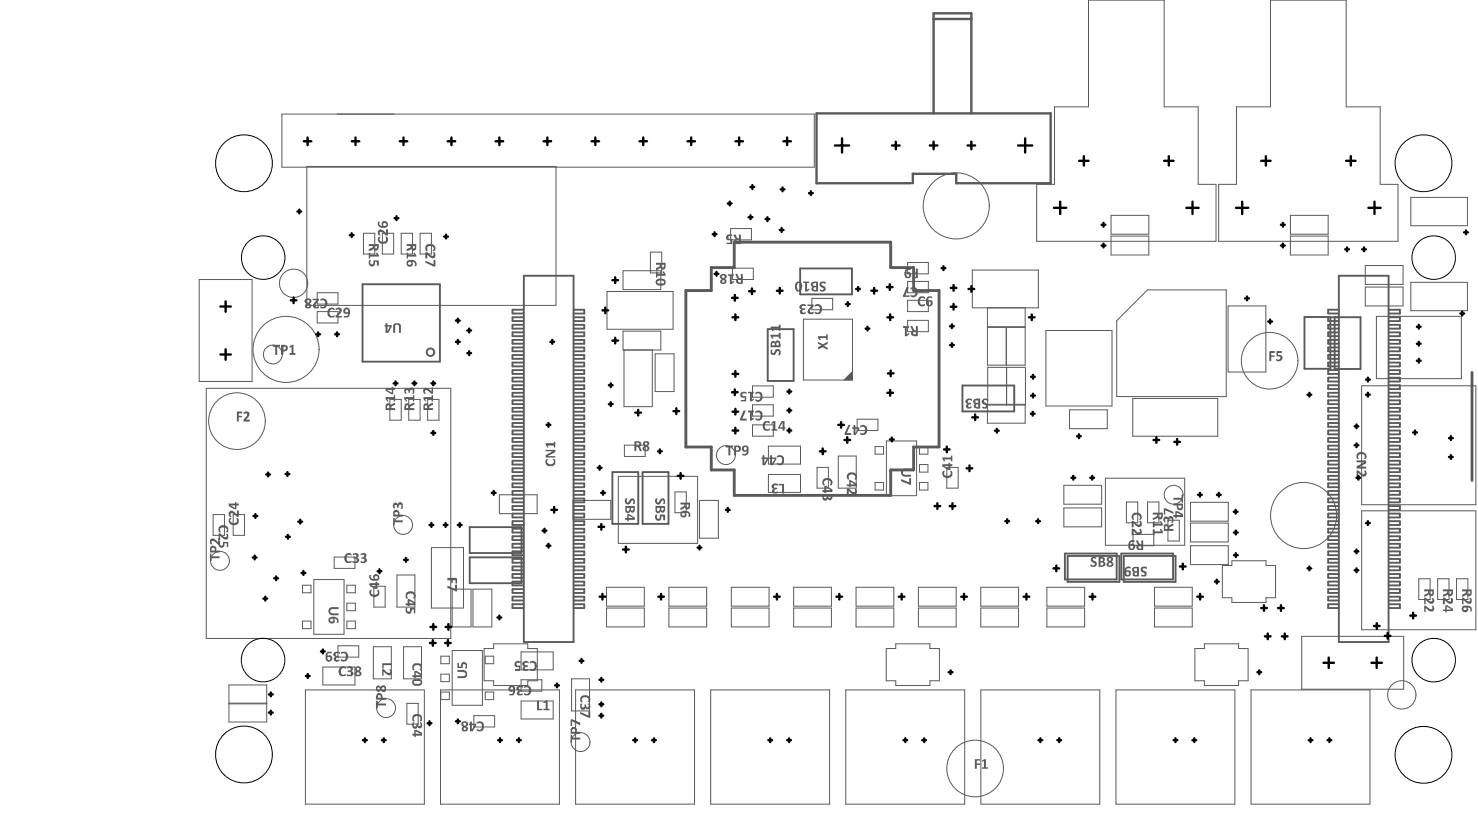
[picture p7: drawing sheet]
<svg xmlns="http://www.w3.org/2000/svg" width="261mm" height="147mm" viewBox="0 0 261 147" stroke-linecap="round" stroke-linejoin="round" font-family="sans-serif">
<path d="M259.6 65.7v19" fill="none" stroke="#5a5a5a" stroke-width=".5"/>
<path d="M148.7 67.1l1.7-1.7v1.7z" fill="#5a5a5a"/>
<g fill="none" stroke="#5a5a5a" stroke-width=".18">
<path d="M56 51.6h3.6v2h-3.6zM56 55h3.6v2h-3.6zM64.1 41.1h2v3.7h-2zM67.4 41.1h2v3.7h-2zM70.8 41.1h2v3.7h-2zM74.1 41.1h2v3.7h-2zM114.7 44.5h2v3.6h-2zM128.9 40.3h3.6v2h-3.6zM129.2 47.3h3.7v2h-3.7zM141.7 56.3h8.7v10.7h-8.7zM143.2 52.6h3.7v2h-3.7zM160.1 56.5h3.7v2h-3.7z"/>
<path d="M160.1 49.6h3.7v2h-3.7zM160.1 53h3.7v2h-3.7zM160.1 46.3h3.7v2h-3.7zM68.8 70.5h2v3.6h-2zM72.1 70.5h2v3.6h-2zM75.4 70.5h2v3.6h-2zM110.1 78.5h3.7v2h-3.7zM132.7 71.4h3.7v2h-3.7zM132.7 68.1h3.7v2h-3.7zM132.7 74.9h3.7v2h-3.7zM135.5 78.7h5.7v3.2h-5.7zM151.2 73.9h3.7v2h-3.7z"/>
<path d="M154.4 78.8h1.5v1.3h-1.5zM156.4 77.8h5.3v9.6h-5.3zM162.2 78.8h1.5v1.3h-1.5zM37.6 90.8h2v3.6h-2zM41.1 90.8h2v3.6h-2zM58.9 98.3h3.7v2h-3.7zM76.1 96.6h5.7v10.7h-5.7zM119.1 86.8h2v3.6h-2zM135.5 83.7h5.7v3.2h-5.7zM144.1 82.4h2v3.7h-2zM147.9 80.4h3.1v5.7h-3.1zM154.4 85.1h1.5v1.3h-1.5z"/>
<path d="M162.2 85.1h1.5v1.3h-1.5zM162.2 81.9h1.5v1.4h-1.5zM167 82.4h2v3.7h-2zM198.7 88.5h2v3.7h-2zM199.9 94.3h3.6v2h-3.6zM202.4 88.5h2v3.7h-2zM206 91.8h2v3.6h-2zM53.4 103.2h1.5v1.4h-1.5zM53.4 109.6h1.5v1.3h-1.5zM55.4 102.2h5.3v9.7h-5.3zM56.9 117.7h5.7v3.1h-5.7zM59.6 113.9h3.7v2h-3.7z"/>
<path d="M61.2 109.6h1.5v1.3h-1.5zM61.2 103.2h1.5v1.4h-1.5zM61.2 106.4h1.5v1.3h-1.5zM65.9 114.1h3.1v5.6h-3.1zM65.9 103.4h2v3.7h-2zM70 101.4h3.2v5.7h-3.2zM71.2 114.1h3.1v5.6h-3.1zM77.8 115.7h1.5v1.4h-1.5zM77.8 118.9h1.5v1.3h-1.5zM79.8 114.7h5.3v9.7h-5.3zM85.6 115.7h1.5v1.4h-1.5zM91.9 115h5.7v3.2h-5.7z"/>
<path d="M91.9 119.9h3.7v2h-3.7zM100.8 119.7h3.2v5.7h-3.2zM250.3 102.1h2v3.7h-2zM253.6 102.1h2v3.7h-2zM256.9 102.1h2v3.7h-2zM71.8 124.1h2v3.6h-2zM77.8 122.1h1.5v1.3h-1.5zM83.6 126.2h3.7v2h-3.7zM85.6 122.1h1.5v1.3h-1.5zM91.9 123.7h5.7v3.1h-5.7z"/>
<circle cx="41.8" cy="74.3" r="5"/>
<circle cx="48.1" cy="62.5" r="1.66"/>
<circle cx="224" cy="63.6" r="5"/>
<circle cx="38.8" cy="98.9" r="1.66"/>
<circle cx="71.1" cy="92.6" r="1.66"/>
<circle cx="128" cy="80.3" r="1.66"/>
<circle cx="207" cy="87.3" r="1.66"/>
<circle cx="68.1" cy="124.9" r="1.66"/>
<circle cx="102.4" cy="130.9" r="1.66"/>
<circle cx="172" cy="135.6" r="5"/>
</g>
<g fill="none" stroke="#5a5a5a" stroke-width=".33">
<path d="M63.9 50.1h13.7v13.7h-13.7zM90.4 58.6v.7h1.9M90.4 58.6h1.9M92.3 54.6h-1.9v.7h1.9M92.3 56h-1.9v.6h1.9M92.3 57.3h-1.9v.7h1.9M92.3 60h-1.9v.6h1.9M92.4 48.6h8.8v64.6h-8.8zM101.2 58h1.8M101.2 54.6h1.9v.7h-1.9M101.2 56h1.9v.6h-1.9M101.2 57.3h1.9v.7"/>
<path d="M101.2 58.6h1.9v.7h-1.9M101.2 60h1.9v.6h-1.9M135.4 58.1h4.6v9.1h-4.6zM141.1 47.4h9.2v4.5h-9.2zM234.3 58.6v.7h1.9M234.3 58.6h1.9M236.2 60h-1.9v.6h1.9M236.2 57.3h-1.9v.7h1.9M236.2 56h-1.9v.6h1.9M236.2 54.6h-1.9v.7h1.9M236.2 48.6h8.7v64.6h-8.7zM245 58h1.9"/>
<path d="M245 55.3h1.9M245 60h1.9v.6h-1.9M245 58.6h1.9v.7h-1.9M245 57.3h1.9v.7M245 56h1.9v.6h-1.9M245 54.6h1.9v.7M246.9 55.3h.1M92.3 61.3h-1.9v.7h1.9M92.3 62.6h-1.9v.7h1.9M92.3 64h-1.9v.6h1.9M92.3 65.3h-1.9v.7h1.9M92.3 66.6h-1.9v.7h1.9"/>
<path d="M92.3 68h-1.9v.6h1.9M92.3 69.3h-1.9v.7h1.9M92.3 70.6h-1.9v.7h1.9M92.3 71.9l-1.9 .1v.6h1.9M92.3 73.3h-1.9v.6h1.9M92.3 74.6h-1.9v.7h1.9M92.3 75.9h-1.9v.7h1.9M92.3 77.3h-1.9v.6h1.9M92.3 78.6h-1.9v.7h1.9M92.3 79.9h-1.9v.7h1.9M101.2 61.3h1.9v.7h-1.9M101.2 62.6h1.9v.7h-1.9"/>
<path d="M101.2 64h1.9v.6h-1.9M101.2 65.3h1.9v.7h-1.9M101.2 66.6h1.9v.7h-1.9M101.2 68h1.9v.6h-1.9M101.2 69.3h1.9v.7h-1.9M101.2 70.6h1.9v.7h-1.9M101.2 72h1.9v.6h-1.9M101.2 73.3h1.9v.6l-1.9 .1M101.2 74.6h1.9v.7h-1.9M101.2 75.9h1.9v.7h-1.9M101.2 77.3h1.9v.6h-1.9M101.2 78.6h1.9v.7h-1.9"/>
<path d="M101.2 79.9h1.9v.7h-1.9M169.8 68h9.1v4.6h-9.1zM236.2 79.9h-1.9v.7h1.9M236.2 78.6h-1.9v.7h1.9M236.2 77.3h-1.9v.6h1.9M236.2 75.9h-1.9v.7h1.9M236.2 74.6h-1.9v.7h1.9M236.2 73.3h-1.9v.6h1.9M236.2 71.9h-1.9v.7h1.9M236.2 70.6h-1.9v.7h1.9M236.2 69.3h-1.9v.7h1.9M236.2 68h-1.9v.6h1.9"/>
<path d="M236.2 66.6h-1.9v.7h1.9M236.2 65.3h-1.9v.7h1.9M236.2 64h-1.9v.6h1.9M236.2 62.6h-1.9v.7h1.9M236.2 61.3h-1.9v.7h1.9M245 79.9h1.9v.7h-1.9M245 78.6h1.9v.7h-1.9M245 77.3h1.9v.6h-1.9M245 75.9h1.9v.7h-1.9M245 74.6h1.9v.7h-1.9M245 73.3h1.9v.6l-1.9 .1M245 72h1.9v.6h-1.9"/>
<path d="M245 70.6h1.9v.7h-1.9M245 69.3h1.9v.7h-1.9M245 68h1.9v.6h-1.9M245 66.6h1.9v.7h-1.9M245 65.3h1.9v.7h-1.9M245 64h1.9v.6h-1.9M245 62.6h1.9v.7h-1.9M245 61.3h1.9v.7h-1.9M90.4 83.9v.7h1.9M90.4 90.6v.7h1.9M90.4 97.3v.6h1.9M90.4 97.3h1.9"/>
<path d="M90.4 90.6h1.9M90.4 83.9h1.9M92.3 81.3h-1.9v.6h1.9M92.3 82.6h-1.9v.7h1.9M92.3 85.3h-1.9v.6h1.9M92.3 86.6h-1.9v.7h1.9M92.3 87.9h-1.9v.7h1.9M92.3 89.3h-1.9v.6h1.9M92.3 91.9h-1.9v.7h1.9M92.3 93.3h-1.9v.6h1.9M92.3 94.6h-1.9v.7h1.9M92.3 95.9h-1.9v.7h1.9"/>
<path d="M92.3 98.6h-1.9v.7h1.9M92.3 99.9h-1.9v.7h1.9M101.2 96.6h1.8M101.2 89.9h1.8M101.2 83.3h1.8M101.2 81.3h1.9v.6h-1.9M101.2 82.6h1.9v.7M101.2 83.9h1.9v.7h-1.9M101.2 85.3h1.9v.6h-1.9M101.2 86.6h1.9v.7h-1.9M101.2 87.9h1.9v.7h-1.9M101.2 89.3h1.9v.6"/>
<path d="M101.2 90.6h1.9v.7h-1.9M101.2 91.9h1.9v.7h-1.9M101.2 93.3h1.9v.6h-1.9M101.2 94.6h1.9v.7h-1.9M101.2 95.9h1.9v.7M101.2 97.3h1.9v.6h-1.9M101.2 98.6h1.9v.7h-1.9M101.2 99.9h1.9v.7h-1.9M108 83.3h4.6v9.1h-4.6zM113.3 83.3h4.6v9.1h-4.6zM187.8 97.6h9.2v4.6h-9.2zM197.8 97.6h9.1v4.6h-9.1z"/>
<path d="M234.3 97.3v.6h1.9M234.3 83.9v.7h1.9M234.3 90.6v.7h1.9M234.3 97.3h1.9M234.3 90.6h1.9M234.3 83.9h1.9M236.2 99.9h-1.9v.7h1.9M236.2 98.6h-1.9v.7h1.9M236.2 95.9h-1.9v.7h1.9M236.2 94.6h-1.9v.7h1.9M236.2 93.3h-1.9v.6h1.9M236.2 91.9h-1.9v.7h1.9"/>
<path d="M236.2 89.3h-1.9v.6h1.9M236.2 87.9h-1.9v.7h1.9M236.2 86.6h-1.9v.7h1.9M236.2 85.3h-1.9v.6h1.9M236.2 82.6h-1.9v.7h1.9M236.2 81.3h-1.9v.6h1.9M245 96.6h1.9M245 89.9h1.9M245 83.3h1.9M245 99.9h1.9v.7h-1.9M245 98.6h1.9v.7h-1.9M245 97.3h1.9v.6h-1.9"/>
<path d="M245 95.9h1.9v.7M245 94.6h1.9v.7h-1.9M245 93.3h1.9v.6h-1.9M245 91.9h1.9v.7h-1.9M245 90.6h1.9v.7h-1.9M245 89.3h1.9v.6M245 87.9h1.9v.7h-1.9M245 86.6h1.9v.7h-1.9M245 85.3h1.9v.6h-1.9M245 83.9h1.9v.7h-1.9M245 82.6h1.9v.7M245 81.3h1.9v.6h-1.9"/>
<path d="M90.4 106.6v.7h1.9M90.4 106.6h1.9M90.4 106.6h.1M92.3 101.3h-1.9v.6h1.9M92.3 102.6h-1.9v.7h1.9M92.3 103.9h-1.9v.7h1.9M92.3 105.2l-1.9 .1v.6h1.9M101.2 106.6h1.9v.7h-1.9M101.2 101.3h1.9v.6h-1.9M101.2 102.6h1.9v.7h-1.9M101.2 103.9h1.9v.7h-1.9M101.2 105.3h1.9v.6h-1.9"/>
<path d="M236.2 106.6h-1.9v.7h1.9M236.2 105.2h-1.9v.7h1.9M236.2 103.9h-1.9v.7h1.9M236.2 102.6h-1.9v.7h1.9M236.2 101.3h-1.9v.6h1.9M245 106.6h1.9v.7h-1.9M245 105.3h1.9v.6h-1.9M245 103.9h1.9v.7h-1.9M245 102.6h1.9v.7h-1.9M245 101.3h1.9v.6h-1.9"/>
<circle cx="75.9" cy="62.1" r=".67"/>
</g>
<g fill="#5a5a5a">
<path d="M40.5 91.4h.3a.54 .54 0 0 0 0 .8 .54 .54 0 0 0 .7 0 .6 .6 0 0 0 .2-.8 .55 .55 0 0 1 .5 .4 .55 .55 0 0 1-.2 .6 .92 .92 0 0 1-1.1 .2 .92 .92 0 0 1-.6-.9z"/>
<path d="M40.6 90.1l.6 .1 .6 .6v-.7h.3l-.1 1.1h-.2l-.6-.5a.31 .31 0 0 0-.5-.1 .31 .31 0 0 0 0 .4h.1a.18 .18 0 0 1-.3 .2 .18 .18 0 0 1-.1-.3l-.1-.6z"/>
<path d="M58.2 107.2l1.5-.1v.3h-1.1a.38 .38 0 0 0-.4 .4 .38 .38 0 0 0 .4 .4h1.1v.3h-1.1a.77 .77 0 0 1-.6-.5 .77 .77 0 0 1 .2-.8z"/>
<path d="M65 44.6h.3v.3h1.2l-.2-.3h.3l.2 .4v.3h-1.5v.3h-.3z"/>
<path d="M65.1 45.9a.19 .19 0 0 1 .3 0 .19 .19 0 0 1-.1 .3 .33 .33 0 0 0 .4 .4 .33 .33 0 0 0 .2-.5v-.2h.8l.1 1h-.3v-.7h-.4a.59 .59 0 0 1-.6 .8 .59 .59 0 0 1-.4-1z"/>
<path d="M73 126h.2a.83 .83 0 0 1 1.2 .5v.2a.3 .3 0 0 1 0 .4 .3 .3 0 0 1-.4 0 .54 .54 0 0 0 0-.7 .54 .54 0 0 0-.8 0l-.2 .1v.5l.2 .1a.33 .33 0 0 1-.5 0 .33 .33 0 0 1 0-.5v-.2z"/>
<path d="M72.7 127.5l.4-.1-.1 .2a.3 .3 0 0 0 .1 .5 .3 .3 0 0 0 .4-.3v-.2h.3a.32 .32 0 0 0 .3 .5v-.7a.6 .6 0 0 1 .2 1h-.1a.24 .24 0 0 1-.3 .1 .24 .24 0 0 1-.1-.2l-.1-.1a.47 .47 0 0 1-.6 .4 .47 .47 0 0 1-.4-.6z"/>
<path d="M71.6 104.6a1.14 1.14 0 0 1 1.6 .1v.6a.23 .23 0 0 1-.1 .3 .23 .23 0 0 1-.3-.1h.1a.57 .57 0 0 0-.2-.8 .57 .57 0 0 0-.8 .3l-.1 .3 .2 .2a.33 .33 0 0 1-.4-.1 .33 .33 0 0 1 0-.4z"/>
<path d="M71.6 107.2h.3l-.1 .2a.29 .29 0 0 0 .1 .5 .29 .29 0 0 0 .4-.2l.1-.5h.8v1h-.2v-.7h-.4l.1 .2a.58 .58 0 0 1-.8 .6 .58 .58 0 0 1-.3-.9z"/>
<path d="M75.2 43.2h.1a.9 .9 0 0 1 1.1 0 .9 .9 0 0 1 .3 1l-.2 .1a.22 .22 0 0 1-.1-.2 .22 .22 0 0 1 .1-.2v-.1a.69 .69 0 0 0-1.1-.1v.5a.18 .18 0 0 1-.2 .1 .18 .18 0 0 1-.1-.2l-.1-.6z"/>
<path d="M75 44.5h.4l.6 .5a.27 .27 0 0 0 .2 .2 .27 .27 0 0 0 .3-.2l-.1-.3a.18 .18 0 0 1 .2-.2 .18 .18 0 0 1 .1 .3 .52 .52 0 0 1 0 .6 .52 .52 0 0 1-.7 .1l-.6-.6v.7h-.4z"/>
<path d="M75 46l1.5 .6v-.7h.3v1.1h-.3l-1.5-.6z"/>
<path d="M71.7 44.6h.3v.3h1.1l-.2-.3h.3l.2 .4v.3h-1.4v.3h-.3z"/>
<path d="M80.7 118.2h1a.72 .72 0 0 1 .7 .7 .72 .72 0 0 1-.6 .7h-1.1v-.3h1a.38 .38 0 0 0 .4-.4 .38 .38 0 0 0-.4-.4h-1z"/>
<path d="M80.7 116.9h.2v.7h.5a.55 .55 0 0 1 .4-.8 .55 .55 0 0 1 .6 .7 .25 .25 0 0 1-.1 .3 .25 .25 0 0 1-.3 0l.1-.1a.32 .32 0 0 0 0-.5 .32 .32 0 0 0-.4 0 .32 .32 0 0 0-.1 .5v.1h-.9z"/>
<path d="M78.9 101.9h1.6l.1 1h-.2v-.5h-.6v.5h-.2v-.5h-.7z"/>
<path d="M78.9 103.3l1.4 .6v-.7l.3-.1v1.2h-.3l-1.4-.6z"/>
<path d="M102.6 122.7a.98 .98 0 0 1 1.5 .8 .25 .25 0 0 1-.1 .3 .25 .25 0 0 1-.3 0v-.1a.49 .49 0 0 0-.1-.6 .49 .49 0 0 0-.6-.1l-.2 .2a.41 .41 0 0 0 0 .6h-.1a.35 .35 0 0 1-.4-.5v-.2z"/>
<path d="M102.4 124.1h.4l-.1 .2a.28 .28 0 0 0 0 .5 .28 .28 0 0 0 .4-.4v-.1h.3v.1a.26 .26 0 0 0 .1 .3 .26 .26 0 0 0 .3 0l.1-.3-.2-.2a.19 .19 0 0 1 .3-.1 .19 .19 0 0 1 0 .2h.1a.52 .52 0 0 1-.1 .7 .52 .52 0 0 1-.7-.1 .48 .48 0 0 1-.6 .3 .48 .48 0 0 1-.4-.6z"/>
<path d="M102.3 125.6l1.5 .6v-.8h.3v1.1l-.2 .1-1.6-.6z"/>
<path d="M115.7 47.9h.3v.4h1.1l-.2-.4h.2l.3 .4v.3h-1.4v.3l-.3 .1z"/>
<path d="M136 61.7h.3v.1a.24 .24 0 0 0-.2 .3 .24 .24 0 0 0 .3 .2 .24 .24 0 0 0 .2-.3 .58 .58 0 0 1 .8-.3 .58 .58 0 0 1 .2 .8 .17 .17 0 0 1-.2 .2 .17 .17 0 0 1-.1-.2l.1-.2a.23 .23 0 0 0-.2-.4 .23 .23 0 0 0-.3 .3 .53 .53 0 0 1-.4 .4 .53 .53 0 0 1-.6-.3z"/>
<path d="M135.9 59h1.5v-.3h.3v1h-.3v-.3h-1.1l.1 .3h-.2l-.3-.4z"/>
<path d="M135.9 57.6h1.5v-.2l.2-.1 .1 1h-.3v-.4h-1.1l.1 .5h-.2l-.3-.5z"/>
<path d="M166.4 83.1l.2 .1a.55 .55 0 0 0 .1 .6 .55 .55 0 0 0 .7 .1l.2-.2a.41 .41 0 0 0 0-.6h.2a.82 .82 0 0 1-.1 1 .82 .82 0 0 1-1.1 .1 .32 .32 0 0 1-.3-.5l-.1-.4z"/>
<path d="M166.2 80.7h1.5v-.3h.3v1h-.3v-.4h-1.2l.2 .4h-.2l-.3-.4z"/>
<path d="M251.2 105.4h.3l.6 .6a.3 .3 0 0 0 .5 0 .3 .3 0 0 0 0-.4 .32 .32 0 0 1 .3 0 .32 .32 0 0 1 .1 .4 .57 .57 0 0 1-.5 .5 .57 .57 0 0 1-.6-.3l-.4-.4v.8h-.3z"/>
<path d="M251.2 106.8h.3l.6 .6h.4a.24 .24 0 0 0 .2-.2 .24 .24 0 0 0-.1-.2 .2 .2 0 0 1 .3-.1 .2 .2 0 0 1 0 .3 .53 .53 0 0 1-.2 .7 .53 .53 0 0 1-.7-.2l-.5-.4v.6h-.3z"/>
<path d="M257.9 105.4h.2l.6 .5a.29 .29 0 0 0 .5 .1 .29 .29 0 0 0 0-.4 .33 .33 0 0 1 .4 0 .33 .33 0 0 1 0 .5 .45 .45 0 0 1-.3 .4 .45 .45 0 0 1-.5-.1l-.7-.6v.8h-.2z"/>
<path d="M254.5 105.5l.3-.1 .5 .4a.45 .45 0 0 0 .6 .2v-.4a.24 .24 0 0 1 .2-.1 .24 .24 0 0 1 .2 .2 .57 .57 0 0 1-.3 .8 .57 .57 0 0 1-.7-.3l-.5-.4v.8h-.3z"/>
<path d="M38.7 92.8a.96 .96 0 0 1 1.6 .5v.1a.3 .3 0 0 1-.1 .4 .3 .3 0 0 1-.4 0 .49 .49 0 0 0 .1-.6 .49 .49 0 0 0-.7-.1 .47 .47 0 0 0-.4 .3 .47 .47 0 0 0 .2 .5 .44 .44 0 0 1-.5-.4z"/>
<path d="M38.6 94.1h.2l.6 .5a.29 .29 0 0 0 .5 .1 .29 .29 0 0 0-.1-.5 .33 .33 0 0 1 .5 .1 .33 .33 0 0 1 0 .4 .49 .49 0 0 1-.4 .5 .49 .49 0 0 1-.6-.3l-.5-.4v.8h-.2z"/>
<path d="M38.6 95.5h.3l-.1 .3a.32 .32 0 0 0 .1 .4 .32 .32 0 0 0 .4 0 .32 .32 0 0 0 0-.4v-.2h1v.9h-.3v-.7h-.4a.57 .57 0 0 1-.5 .8 .57 .57 0 0 1-.6-.6z"/>
<path d="M67.4 117h1.7v.3h-1.4v.6h-.3z"/>
<path d="M67.4 118h.3l.6 .5a.29 .29 0 0 0 .4 .1 .29 .29 0 0 0 0-.4 .33 .33 0 0 1 .4 0 .33 .33 0 0 1 0 .5 .45 .45 0 0 1-.3 .4 .45 .45 0 0 1-.5-.1l-.6-.6v.8h-.3z"/>
<path d="M66.4 123.6l.3 .1v.4h1.4v.3h-1.4v.5h-.4z"/>
<path d="M65.3 104h.3a.54 .54 0 0 0 0 .8 .54 .54 0 0 0 .7 .1l.1-.1a.33 .33 0 0 0 .3-.2 .33 .33 0 0 0-.1-.4l-.1-.1a.24 .24 0 0 1 .3 0 .24 .24 0 0 1 .1 .2 .78 .78 0 0 1-.2 .8 .78 .78 0 0 1-.9 .1h-.1a.8 .8 0 0 1-.4-1.2z"/>
<path d="M66.7 41.8h.4a.5 .5 0 0 0-.1 .6 .5 .5 0 0 0 .5 .2 .48 .48 0 0 0 .5-.2 .48 .48 0 0 0 0-.5v-.1a.43 .43 0 0 1 .5 .2 .43 .43 0 0 1-.2 .6 .89 .89 0 0 1-1.1 .4 .8 .8 0 0 1-.5-1.2z"/>
<path d="M66.8 40.5a.86 .86 0 0 1 1 .4l.3 .2v-.7h.3v1.1h-.4l-.4-.5-.3-.1a.25 .25 0 0 0-.3 .1 .25 .25 0 0 0 0 .3l.1 .1a.18 .18 0 0 1-.2 .1 .18 .18 0 0 1-.2-.2v-.5z"/>
<path d="M68 70h1.4v-.2l.3-.1v1.1h-.3v-.4h-1.1l.2 .4h-.2l-.3-.4z"/>
<path d="M72.7 117.3a1.12 1.12 0 0 1 1.7 .1v.7a.22 .22 0 0 1-.2 .2 .22 .22 0 0 1-.2-.2 .48 .48 0 0 0 .1-.7 .48 .48 0 0 0-.7-.1l-.2 .1a.45 .45 0 0 0 0 .8 .24 .24 0 0 1-.3 .1 .24 .24 0 0 1-.2-.3z"/>
<path d="M74.7 70h1.4v-.3h.3v1.1h-.3v-.4h-1.1l.2 .4h-.3l-.2-.4z"/>
<path d="M74.9 68.4a.86 .86 0 0 1 1 .5l.2 .1v-.6h.3v1.1h-.4l-.4-.5a.35 .35 0 0 0-.5-.1 .35 .35 0 0 0-.1 .5h.1a.27 .27 0 0 1-.4 0 .27 .27 0 0 1 0-.4l-.1-.1z"/>
<path d="M71.3 70h1.5v-.3h.2l.1 1-.3 .1v-.4h-1.2l.2 .3-.2 .1-.3-.4z"/>
<path d="M71.4 68.5l.6-.1 .1 .3a.48 .48 0 0 1 .6-.3 .48 .48 0 0 1 .4 .5 .37 .37 0 0 1-.1 .4 .37 .37 0 0 1-.3 .2v-.2a.28 .28 0 0 0 0-.5 .28 .28 0 0 0-.4 .3v.2h-.2v-.4a.27 .27 0 0 0-.4 0 .27 .27 0 0 0-.1 .4l.1 .1a.19 .19 0 0 1-.2 .1 .19 .19 0 0 1-.1-.3z"/>
<path d="M100.7 129.6h.2v.5h1.4v.3h-1.4v.5h-.2z"/>
<path d="M100.7 126.9h.3l1.3 .6v.4l-1.4-.7v.9h-.2z"/>
<path d="M115.7 87.9h.3l-.1 .3a.25 .25 0 0 0 .1 .4 .25 .25 0 0 0 .3-.3 .56 .56 0 0 1 .8-.4 .56 .56 0 0 1 .2 .8 .17 .17 0 0 1-.2 .2 .17 .17 0 0 1-.1-.2 .28 .28 0 0 0 .1-.3 .28 .28 0 0 0-.3-.2l-.1 .2a.74 .74 0 0 1-1 .5l-.2-.3v-.5z"/>
<path d="M115.6 90.8h.4l-.1 .1a.3 .3 0 0 0 .1 .5 .3 .3 0 0 0 .4-.3v-.3h.8l.1 .9-.2 .1-.1-.7h-.4a.57 .57 0 0 1-.5 .8 .57 .57 0 0 1-.6-.7z"/>
<path d="M149.5 83.6a.93 .93 0 0 1 1.1-.2 .93 .93 0 0 1 .5 .9 .18 .18 0 0 1-.1 .3 .18 .18 0 0 1-.3-.2 .46 .46 0 0 0 .1-.5 .46 .46 0 0 0-.5-.2h-.3a.54 .54 0 0 0-.2 .9 .55 .55 0 0 1-.5-.4 .55 .55 0 0 1 .2-.6z"/>
<path d="M149.4 86.2h.4l.3 .4 .3 .1a.27 .27 0 0 0 .4 .1 .27 .27 0 0 0 0-.4l-.1-.1a.25 .25 0 0 1 .3-.1 .25 .25 0 0 1 .1 .3v.1a.57 .57 0 0 1-.4 .6 .57 .57 0 0 1-.7-.3l-.3-.4v.8h-.3z"/>
<path d="M203.3 92h.4v.4h1.1l-.2-.4h.3l.2 .4v.3h-1.4v.3l-.3 .1z"/>
<path d="M203.3 93.4l.3-.1 .1 .4h1.1l-.2-.2v-.2h.2l.3 .4v.4h-1.4v.3h-.3z"/>
<path d="M207 87.8h1.4v-.5h.3v1.4h-.3v-.6h-1.4z"/>
<path d="M57.9 54.6a.98 .98 0 0 1 1.1-.2v.3a.53 .53 0 0 0-.7 0 .53 .53 0 0 0-.2 .6v.1a.48 .48 0 0 0 .4 .4 .48 .48 0 0 0 .5-.2 .28 .28 0 0 1 0 .3 .28 .28 0 0 1-.4 .1 .79 .79 0 0 1-.8-1z"/>
<path d="M59.2 54.4h.1a.62 .62 0 0 1 1 .2l-.1 .5-.6 .6h.7v.3h-1.1v-.3l.5-.5v-.1a.28 .28 0 0 0 .1-.4 .28 .28 0 0 0-.4-.1l-.2 .1z"/>
<path d="M133.3 72.5a.86 .86 0 0 1 1 .1 .86 .86 0 0 1 .2 1 .73 .73 0 0 1-.5 .6 .73 .73 0 0 1-.8-.3l.2-.1a.51 .51 0 0 0 .7-.1 .51 .51 0 0 0 0-.7 .48 .48 0 0 0-.8-.2z"/>
<path d="M131.9 72.4h1.1v.4h-.4v1l.4-.1v.2l-.5 .3h-.2v-1.4h-.4z"/>
<path d="M131.2 72.4l.3 .1-.6 1.3h.8v.4h-1.1l-.1-.4z"/>
<path d="M133.2 69.3a.81 .81 0 0 1 1-.1 .81 .81 0 0 1 .3 1 .76 .76 0 0 1-1.3 .4l.1-.2a.53 .53 0 0 0 .7 0 .53 .53 0 0 0 .1-.6 .47 .47 0 0 0-.3-.4 .47 .47 0 0 0-.5 .1z"/>
<path d="M131.9 69.1h1.1v.3h-.4v1.1l.4-.2v.3l-.5 .2h-.2v-1.4h-.4z"/>
<path d="M130.7 69.3l.1-.2h.5a.25 .25 0 0 1 .3 0 .25 .25 0 0 1 0 .4h-.1a.32 .32 0 0 0-.4-.2 .32 .32 0 0 0-.1 .5 .32 .32 0 0 0 .4 .1h.2v.9h-.9v-.2h.7v-.5a.54 .54 0 0 1-.6 0 .54 .54 0 0 1-.2-.6z"/>
<path d="M128.4 48.4l1.1 .1-.1 .1h-.3v1.1l.4-.1v.1l-.4 .4h-.4v-1.5h-.3z"/>
<path d="M128.1 41.5l.6-.2 .1 .1a.22 .22 0 0 1 .4 0 .22 .22 0 0 1-.1 .3 .32 .32 0 0 0-.5-.1 .32 .32 0 0 0-.1 .5 .32 .32 0 0 0 .5 0h.2v1h-1l-.1-.3h.7v-.4a.56 .56 0 0 1-.6-.2 .56 .56 0 0 1-.1-.7z"/>
<path d="M151.7 75h.1a.84 .84 0 0 1 1.2 .9 .81 .81 0 0 1-1.3 .7v-.3a.51 .51 0 0 0 .7 .1 .51 .51 0 0 0 .2-.6v-.1a.45 .45 0 0 0-.3-.4 .45 .45 0 0 0-.5 .1z"/>
<path d="M149.6 74.9l.4 .1-.6 1.4h.7v.3h-1.1v-.2z"/>
<path d="M161.6 47.4h.3v1.7h-.9l-.1-.3h.7v-.5h-.6v-.2h.6z"/>
<path d="M172 133.9h.9v.3h-.6v.5h.6v.2h-.6v.7h-.3z"/>
<path d="M173.2 134.2l.4-.3h.3v1.4h.3v.3h-1v-.3h.4v-1.1l-.4 .2z"/>
<path d="M223.9 62h1l-.1 .3h-.6v.4h.6v.2h-.6v.8l-.3-.1z"/>
<path d="M225.2 61.9h.9v.4h-.7v.3a.59 .59 0 0 1 .9 .5 .59 .59 0 0 1-.8 .6l-.4-.1a.19 .19 0 0 1 .1-.2 .19 .19 0 0 1 .2 0 .32 .32 0 0 0 .4-.3 .32 .32 0 0 0-.4-.2h-.2z"/>
<path d="M61.2 97.6h.5a.18 .18 0 0 1 .3 .1 .18 .18 0 0 1-.2 .3 .49 .49 0 0 0-.6 0 .49 .49 0 0 0 0 .6v.3a.51 .51 0 0 0 .8 0v.2a.81 .81 0 0 1-.9 .1 .81 .81 0 0 1-.4-.9l.1-.3z"/>
<path d="M62.3 97.6a.59 .59 0 0 1 .7 0 .59 .59 0 0 1 .3 .5l-.2 .3h-.2a.48 .48 0 0 1 .5 .5 .48 .48 0 0 1-.6 .4l-.6-.1a.19 .19 0 0 1 .1-.2 .19 .19 0 0 1 .2 .1 .28 .28 0 0 0 .3-.1 .28 .28 0 0 0 0-.4l-.5-.1 .1-.2a.34 .34 0 0 0 .4-.4l-.2-.1-.3 .2z"/>
<path d="M63.7 97.6a.6 .6 0 0 1 .7 0 .6 .6 0 0 1 .2 .6l-.2 .2a.47 .47 0 0 1 .3 .5 .47 .47 0 0 1-.5 .4h-.2a.25 .25 0 0 1-.3 0 .25 .25 0 0 1 0-.3h.1a.29 .29 0 0 0 .4 .1 .29 .29 0 0 0 .1-.4 .29 .29 0 0 0-.4-.2h-.1l-.1-.1 .4-.1a.28 .28 0 0 0 0-.4 .28 .28 0 0 0-.4 .1z"/>
<path d="M60.1 117.6h.6a.23 .23 0 0 1 .3 .1 .23 .23 0 0 1-.1 .3 .48 .48 0 0 0-.6 0 .48 .48 0 0 0-.2 .6 .47 .47 0 0 0 .4 .4 .47 .47 0 0 0 .5-.1 .43 .43 0 0 1-.2 .4 .43 .43 0 0 1-.5 0h-.1a.83 .83 0 0 1-.4-1.1v-.3z"/>
<path d="M61.3 117.6a.7 .7 0 0 1 1 .3v.3l-.4 .1a.51 .51 0 0 1 .4 .7 .51 .51 0 0 1-.7 .3 .25 .25 0 0 1-.3-.1 .25 .25 0 0 1-.1-.3l.3 .1a.28 .28 0 0 0 .4-.2 .28 .28 0 0 0-.3-.3h-.3v-.2a.39 .39 0 0 0 .6-.3h-.1a.24 .24 0 0 0-.2-.2 .24 .24 0 0 0-.2 .1h-.2z"/>
<path d="M69.4 91.4h.2v.4h1.4v.3h-1.4v.5h-.2z"/>
<path d="M69.4 88.8a.3 .3 0 0 1 .6-.1l.1 .1v.2a.51 .51 0 0 1 .7-.4 .51 .51 0 0 1 .2 .7 .25 .25 0 0 1 0 .3 .25 .25 0 0 1-.3 .1l.1-.2a.3 .3 0 0 0-.1-.5 .3 .3 0 0 0-.4 .3v.3l-.3-.1a.34 .34 0 0 0-.4-.4l.1 .4a.2 .2 0 0 1-.3 .2 .2 .2 0 0 1 0-.4z"/>
<path d="M69.4 57.2a.92 .92 0 0 1 1.3 .2v1.3h-.3v-1.1a.34 .34 0 0 0-.4-.3 .34 .34 0 0 0-.3 .3v1.1h-.3z"/>
<path d="M96.4 81h.3a.51 .51 0 0 0-.1 .7 .51 .51 0 0 0 .6 .2 .46 .46 0 0 0 .5-.3 .46 .46 0 0 0-.2-.6 .3 .3 0 0 1 .4 .1 .3 .3 0 0 1 0 .4 .75 .75 0 0 1-.9 .7 .75 .75 0 0 1-.7-.4 .75 .75 0 0 1 .1-.8z"/>
<path d="M96.3 79.3h1.6a.3 .3 0 0 1-.1 .6l-1.2 .5h1.3v.3h-1.6v-.5l1.1-.5-1.1-.1z"/>
<path d="M96.3 78.2h1.4v-.3h.2v1h-.2v-.3h-1.1l.2 .3h-.3l-.2-.4z"/>
<path d="M160.6 50.8a.88 .88 0 0 1 1.2 .2 .88 .88 0 0 1-.2 1.2 .63 .63 0 0 1-1 0v-.3a.54 .54 0 0 0 .8 .1 .54 .54 0 0 0 .1-.7 .48 .48 0 0 0-.4-.4 .48 .48 0 0 0-.5 .2z"/>
<path d="M159.9 50.7l.4 .1-.6 1.3h.8v.3h-1.2v-.4z"/>
<path d="M159.3 57.5l1.1 .1-.1 .3h-.4v1.1l.5-.2v.2l-.5 .3h-.3v-1.4h-.2z"/>
<path d="M144.3 60.3l.8 .4 .9-.5v.5l-.7 .3 .7 .3v.4l-.9-.5-.8 .5v-.5l.6-.3-.6-.2z"/>
<path d="M144.3 59.3h1.4v-.3h.3v1h-.3v-.4h-1.1l.2 .4h-.2l-.3-.4z"/>
<path d="M192.6 98.3l.6-.1a.24 .24 0 0 1 .2 .2 .24 .24 0 0 1-.1 .2 .27 .27 0 0 0-.4-.1 .27 .27 0 0 0-.1 .3v.1a.57 .57 0 0 1 .6 .4 .57 .57 0 0 1-.3 .7h-.3a.44 .44 0 0 1-.5-.4h.3a.29 .29 0 0 0 .4 .2 .29 .29 0 0 0 .1-.4 .29 .29 0 0 0-.3-.2l-.1-.1a.52 .52 0 0 1-.1-.8z"/>
<path d="M205.3 91.3l.2-.2h.4l.1 .3a.51 .51 0 0 1 .7-.4 .51 .51 0 0 1 .3 .8 .25 .25 0 0 1-.1 .3 .25 .25 0 0 1-.3 0l.1-.1a.27 .27 0 0 0 0-.4 .27 .27 0 0 0-.4 0l-.1 .4h-.2a.35 .35 0 0 0-.5-.5l.1 .5a.32 .32 0 0 1-.3 0 .32 .32 0 0 1-.1-.4z"/>
<path d="M205.3 89.7h.3l1.4 .6v.4l-1.5-.7v.8h-.2z"/>
<path d="M239.5 79.9a.97 .97 0 0 1 1.1-.1 .97 .97 0 0 1 .5 .9h-.1a.26 .26 0 0 1-.1 .3 .26 .26 0 0 1-.3 0 .54 .54 0 0 0 0-.8 .54 .54 0 0 0-.7-.1l-.1 .1a.45 .45 0 0 0-.1 .8 .43 .43 0 0 1-.4-.2 .43 .43 0 0 1 0-.5z"/>
<path d="M239.3 81.2h1.6a.36 .36 0 0 1-.1 .6l-1 .6 1.2-.1v.3h-1.6a.3 .3 0 0 1 .1-.5l1.1-.6h-1.3z"/>
<path d="M239.3 83h.3l.4 .4 .2 .1a.28 .28 0 0 0 .4 .1 .28 .28 0 0 0 .1-.4h-.1a.2 .2 0 0 1 .3-.2 .2 .2 0 0 1 .1 .3 .55 .55 0 0 1-.3 .7 .55 .55 0 0 1-.7-.3l-.5-.3v.7h-.2z"/>
<path d="M37.1 97.6h.2v.5h1.4v.4h-1.4v.5h-.3z"/>
<path d="M37.2 95l.7 .1 .6 .6v-.8h.2v1.2h-.2l-.6-.5a.29 .29 0 0 0-.5-.1 .29 .29 0 0 0 .1 .4 .33 .33 0 0 1-.5 0 .33 .33 0 0 1 0-.5z"/>
<path d="M110.4 87.9h.2l-.1 .3a.25 .25 0 0 0 .2 .4 .25 .25 0 0 0 .3-.3 .56 .56 0 0 1 .7-.4 .56 .56 0 0 1 .3 .8 .17 .17 0 0 1-.2 .2 .17 .17 0 0 1-.2-.2 .28 .28 0 0 0 .1-.3 .28 .28 0 0 0-.2-.2l-.1 .2a.74 .74 0 0 1-1 .5l-.2-.3v-.5z"/>
<path d="M159.1 82.8l.3-.2h1.3v.4h-1.1a.38 .38 0 0 0-.3 .4 .38 .38 0 0 0 .3 .3h1.1v.4h-1.1a.75 .75 0 0 1-.7-.5 .75 .75 0 0 1 .2-.8z"/>
<path d="M158.9 84.6l.1-.1 1.4 .6v-.8h.3v1.2h-.3l-1.4-.6z"/>
<path d="M145.2 84.5l.2-.1a.93 .93 0 0 1 1 0 .93 .93 0 0 1 .4 .9v.1a.18 .18 0 0 1-.2 .2 .18 .18 0 0 1-.2-.2l.1-.1a.51 .51 0 0 0-.7-.6 .52 .52 0 0 0-.3 .8 .33 .33 0 0 1-.4-.1 .33 .33 0 0 1 0-.4z"/>
<path d="M145.1 87.1h.3v.2a.32 .32 0 0 0-.1 .5 .32 .32 0 0 0 .4 0 .32 .32 0 0 0 .1-.4h.3a.34 .34 0 0 0 .4 .4l.1-.2-.2-.3a.19 .19 0 0 1 .3-.1 .19 .19 0 0 1 .1 .3 .44 .44 0 0 1-.2 .6 .44 .44 0 0 1-.6-.2 .48 .48 0 0 1-.6 .4 .48 .48 0 0 1-.3-.6z"/>
<path d="M200 90.5a.93 .93 0 0 1 1.4 .8l-.1 .1a.18 .18 0 0 1-.1 .3 .18 .18 0 0 1-.2-.2 .47 .47 0 0 0-.4-.7l-.6 .1-.1 .4 .1 .3a.19 .19 0 0 1-.2 .1 .19 .19 0 0 1-.1-.3l-.1-.5z"/>
<path d="M199.7 91.9h.3l.5 .5a.35 .35 0 0 0 .5 .1 .35 .35 0 0 0 0-.5 .19 .19 0 0 1 .2-.1 .19 .19 0 0 1 .1 .2 .54 .54 0 0 1-.1 .8 .54 .54 0 0 1-.7-.1l-.5-.5v.7h-.4z"/>
<path d="M199.7 93.2l.3 .1 .4 .4 .2 .1a.27 .27 0 0 0 .4 .1 .27 .27 0 0 0 .1-.4l-.1-.2a.49 .49 0 0 1 .4 .4 .49 .49 0 0 1-.3 .5 .96 .96 0 0 1-1-.3l-.1-.3v.8h-.4z"/>
<path d="M60.1 115a.88 .88 0 0 1 1.2 .3 .88 .88 0 0 1-.1 1.2l-.6 .2h-.2a.23 .23 0 0 1-.3-.2 .23 .23 0 0 1 .1-.3 .46 .46 0 0 0 .7 .2 .46 .46 0 0 0 .1-.7 .42 .42 0 0 0-.2-.5 .42 .42 0 0 0-.6 .2z"/>
<path d="M59 115h.5a.28 .28 0 0 1 .3 0 .28 .28 0 0 1 .1 .3h-.1a.29 .29 0 0 0-.5 0 .29 .29 0 0 0 .2 .4h.3l-.1 .3a.34 .34 0 0 0-.4 .4l.5-.1a.21 .21 0 0 1 .1 .3 .21 .21 0 0 1-.4 .1 .43 .43 0 0 1-.6-.2 .43 .43 0 0 1 .3-.6 .47 .47 0 0 1-.4-.3 .47 .47 0 0 1 .2-.6z"/>
<path d="M41.8 72.6h.9v.3h-.6v.4h.5l.1 .3h-.6l-.1 .8h-.2z"/>
<path d="M43.1 72.7a.6 .6 0 0 1 .9 .2v.4l-.6 .7h.7v.4h-1.1v-.5l.5-.4 .1-.3v-.1a.24 .24 0 0 0-.2-.2 .24 .24 0 0 0-.3 .1h-.1z"/>
<path d="M48.1 60.8h1.3v.4h-.5v1.4h-.3v-1.4h-.5z"/>
<path d="M51.1 61.1l.4-.3h.3v1.5h.3v.3h-1v-.3h.3v-1.1l-.3 .1z"/>
<path d="M56.6 52.7h.2a.8 .8 0 0 1 .9 .3 .8 .8 0 0 1-.1 1 .68 .68 0 0 1-1.1 .2v-.2a.55 .55 0 0 0 .7 0 .55 .55 0 0 0 .1-.7 .48 .48 0 0 0-.3-.4 .48 .48 0 0 0-.5 .2z"/>
<path d="M55.1 52.7h1.1v.3l-.4 .5a.35 .35 0 0 0-.1 .5 .35 .35 0 0 0 .5 0 .43 .43 0 0 1-.1 .4 .43 .43 0 0 1-.5 0 .54 .54 0 0 1-.2-.9l.5-.5h-.8z"/>
<path d="M84.1 127.4a.81 .81 0 0 1 1.2 .3 .97 .97 0 0 1-.5 1.3h-.3a.3 .3 0 0 1-.3-.1 .3 .3 0 0 1 0-.3 .51 .51 0 0 0 .6 0 .51 .51 0 0 0 .2-.5v-.2a.6 .6 0 0 0-.9-.3z"/>
<path d="M92.5 121h.2a.82 .82 0 0 1 1 1 .75 .75 0 0 1-.5 .6 .75 .75 0 0 1-.8-.1v-.3a.55 .55 0 0 0 .8 0 .55 .55 0 0 0 .1-.6v-.1a.53 .53 0 0 0-.9-.1z"/>
<path d="M91.3 121h.7a.18 .18 0 0 1 .3 .1 .18 .18 0 0 1-.2 .2l-.1-.1a.3 .3 0 0 0-.5 .1 .3 .3 0 0 0 .4 .4h.2l-.1 .3a.34 .34 0 0 0-.4 .4l.6-.1a.42 .42 0 0 1-.2 .4 .42 .42 0 0 1-.5 0 .43 .43 0 0 1-.3-.5 .43 .43 0 0 1 .3-.4 .39 .39 0 0 1-.4-.3 .39 .39 0 0 1 .2-.5z"/>
<path d="M137.4 85.4h.9v1.6h-.3v-1.4h-.6z"/>
<path d="M136.3 85.4l.2-.1 .5 .1a.19 .19 0 0 1 .3 0 .19 .19 0 0 1-.1 .3l-.2-.1a.3 .3 0 0 0-.4 0 .3 .3 0 0 0 0 .4 .3 .3 0 0 0 .4 0l.1 .3a.37 .37 0 0 0-.4 0 .37 .37 0 0 0-.1 .4l.3 .1 .3-.2-.1 .4a.52 .52 0 0 1-.7 0 .52 .52 0 0 1-.1-.6l.2-.2a.41 .41 0 0 1-.4-.3 .41 .41 0 0 1 .2-.5z"/>
<path d="M137.1 80.4a.86 .86 0 0 1 1.1 .2 .86 .86 0 0 1 0 1 .7 .7 0 0 1-1.2 .2l.1-.2a.57 .57 0 0 0 .9-.3 .57 .57 0 0 0-.6-.7l-.4 .1z"/>
<path d="M128 78.7l1.3-.1-.1 .3h-.4l-.1 1.5-.2-.1v-1.4h-.4z"/>
<path d="M134.8 74.4l.5-.1a.28 .28 0 0 1 .4 .1 .28 .28 0 0 1 0 .3v-.1a.55 .55 0 0 0-.7 .1 .55 .55 0 0 0-.1 .7l.3 .3h.4l.2-.2a.24 .24 0 0 1 0 .3 .24 .24 0 0 1-.2 .2 .82 .82 0 0 1-1-.3 .82 .82 0 0 1 .1-1z"/>
<path d="M136.1 74.5l.3-.2h.4v1.4h.3v.3h-1v-.3h.3v-1.1l-.3 .2z"/>
<path d="M143.8 53.7a.89 .89 0 0 1 1.2 .6 .89 .89 0 0 1-.7 1.1h-.2a.3 .3 0 0 1-.3-.1 .3 .3 0 0 1 0-.3h.1a.46 .46 0 0 0 .5 .1 .46 .46 0 0 0 .2-.5v-.3a.54 .54 0 0 0-.9-.2z"/>
<path d="M142.4 53.7h1.1v.3l-.5 .6a.26 .26 0 0 0-.2 .3 .26 .26 0 0 0 .3 .2l.3-.1a.22 .22 0 0 1 .1 .2 .22 .22 0 0 1-.2 .2 .57 .57 0 0 1-.8-.2 .57 .57 0 0 1 .3-.8l.3-.4h-.7z"/>
<path d="M141.3 53.7a.6 .6 0 0 1 .9 .3h-.2a.46 .46 0 0 0-.6 .2l.1 .2a.3 .3 0 0 1 .4-.1 .3 .3 0 0 1 .1 .3h-.1a.34 .34 0 0 0-.4 .5l.3 .1 .3-.2a.43 .43 0 0 1-.2 .4 .43 .43 0 0 1-.5 0 .43 .43 0 0 1-.3-.4 .43 .43 0 0 1 .3-.4 .44 .44 0 0 1-.4-.4 .44 .44 0 0 1 .3-.5z"/>
<path d="M201.3 100.1l.4-.2 .4 .1a.19 .19 0 0 1 .2 .1 .19 .19 0 0 1-.1 .2 .19 .19 0 0 1-.2-.1 .25 .25 0 0 0-.4 .1 .25 .25 0 0 0 .2 .4 .54 .54 0 0 1 .5 .7 .54 .54 0 0 1-.8 .3l-.2-.1v-.3l.2 .1a.24 .24 0 0 0 .3 0 .24 .24 0 0 0 0-.3l-.1-.1a.6 .6 0 0 1-.4-.9z"/>
<path d="M94.7 123.6h.4v1.4h.6v.3h-1z"/>
<path d="M95.8 123.8l.5-.3 .3 .1v1.4h.3v.3l-1.1-.1v-.2h.5v-1.1l-.4 .2z"/>
<path d="M93.5 116.7a.87 .87 0 0 1 1.1 .2 .87 .87 0 0 1 0 1.1 .73 .73 0 0 1-1.1 .2v-.3a.54 .54 0 0 0 .7 0 .54 .54 0 0 0 0-.7 .42 .42 0 0 0-.7-.2z"/>
<path d="M92.2 116.7h.1a.63 .63 0 0 1 1 .2h-.3a.3 .3 0 0 0-.4 0 .3 .3 0 0 0 0 .4 .28 .28 0 0 1 .4 0 .28 .28 0 0 1 0 .4h-.1a.24 .24 0 0 0-.4 .2 .24 .24 0 0 0 .4 .2l.3-.2v.3a.72 .72 0 0 1-1-.1 .48 .48 0 0 1 .3-.6h-.1a.4 .4 0 0 1-.3-.3 .4 .4 0 0 1 .1-.4z"/>
<path d="M91 116.7h.6a.19 .19 0 0 1 .3 0 .19 .19 0 0 1-.1 .3l-.2-.1a.32 .32 0 0 0-.4 0 .32 .32 0 0 0 0 .5 .32 .32 0 0 0 .4 0h.2v.9h-1v-.3h.7v-.3a.58 .58 0 0 1-.6-.2 .58 .58 0 0 1-.1-.6z"/>
<path d="M173.3 70.5a.7 .7 0 0 1 1 .1l-.1 .1-.1-.1a.29 .29 0 0 0-.4-.1 .29 .29 0 0 0-.2 .4 .29 .29 0 0 0 .4 .2 .55 .55 0 0 1 .2 .8 .55 .55 0 0 1-.9-.1l.1-.1h.1a.25 .25 0 0 0 .4 .1 .25 .25 0 0 0-.1-.4 .59 .59 0 0 1-.4-.9z"/>
<path d="M170.3 70.6a.78 .78 0 0 1 1.1-.1v.2a.35 .35 0 0 0-.5-.2 .35 .35 0 0 0-.1 .6 .3 .3 0 0 1 .3-.1 .3 .3 0 0 1 .2 .3h-.1a.31 .31 0 0 0-.4 .1 .31 .31 0 0 0 .1 .4h.2l.2-.1a.24 .24 0 0 1 .1 .2 .24 .24 0 0 1-.3 .2 .48 .48 0 0 1-.7-.2 .48 .48 0 0 1 .3-.7l-.4-.1z"/>
<path d="M144.7 49.7h.8a.24 .24 0 0 1 .2 .1 .24 .24 0 0 1-.1 .3l-.3-.1a.25 .25 0 0 0-.3-.1 .25 .25 0 0 0-.1 .3 .9 .9 0 0 1 .8 .8 .7 .7 0 0 1-1 .3v-.3a.32 .32 0 0 0 .3 .2 .32 .32 0 0 0 .3-.3l-.2-.1a.61 .61 0 0 1-.5-.4 .61 .61 0 0 1 .1-.7z"/>
<path d="M141.7 49.7h1l.1 .1-.4 .1v1.2l.4-.2v.2l-.4 .3h-.4v-1.5h-.3z"/>
<path d="M162.2 52.4l.5-.1a.44 .44 0 0 1 .5 .4h-.1a.54 .54 0 0 0-.7 0 .54 .54 0 0 0-.2 .6 .52 .52 0 0 0 .9 .3 .32 .32 0 0 1-.1 .4 .32 .32 0 0 1-.3 .1 .93 .93 0 0 1-.8-.7 .93 .93 0 0 1 .3-1z"/>
<path d="M40.7 89.2l.7 .4v-.4zM40.3 88.8h1.1v-.2h.3v.2h.4v.3l-.4 .1v.6h-.3l-1.1-.6z"/>
<path d="M58.2 108.9h.1a.95 .95 0 0 1 1.4 .6 .25 .25 0 0 1 0 .3 .25 .25 0 0 1-.3 0v-.6l-.4-.1a.56 .56 0 0 1-.3 .9 .56 .56 0 0 1-.8-.5 .46 .46 0 0 1 .3-.6zM58.3 109.2a.3 .3 0 0 0 .1 .5 .3 .3 0 0 0 .4-.2 .3 .3 0 0 0-.4-.4z"/>
<path d="M66.1 43.4v.2a.22 .22 0 0 0 .2 .2 .22 .22 0 0 0 .2-.2v-.2zM65 43.1h1.8v.6a.55 .55 0 0 1-.4 .5 .55 .55 0 0 1-.6-.3l-.1 .2-.7 .2v-.4l.6-.2 .2-.2-.8-.1z"/>
<path d="M73.3 129v.4h.9zM73.1 128.7h.4l.9 .6v.5h-1.1v.2l-.2-.1v-.1h-.4v-.4h.4z"/>
<path d="M72.2 106v.4h.8zM71.9 105.7h.3l1 .5v.6h-1v.1l-.6-.1v-.4h.3z"/>
<path d="M72.7 43.4a.34 .34 0 0 0 .4 .4l.1-.4zM71.7 43.1h1.7v.6a.46 .46 0 0 1-.3 .5 .46 .46 0 0 1-.5-.2l-.1-.1-.1 .2-.7 .2v-.4l.7-.2v-.3h-.7z"/>
<path d="M71.9 45.9h.2a.92 .92 0 0 1 1.3 .5v.6a.19 .19 0 0 1-.2-.1 .19 .19 0 0 1 0-.3v-.1a.26 .26 0 0 0-.2-.3 .26 .26 0 0 0-.3 .1 .53 .53 0 0 1-.2 .7 .53 .53 0 0 1-.7-.2l-.1-.7zM72 46.4a.3 .3 0 0 0 .6 0 .3 .3 0 0 0-.6 0z"/>
<path d="M116.6 46.7v.3a.27 .27 0 0 0 .4 .2 .27 .27 0 0 0 .1-.3v-.2zM115.7 46.4h1.7v.6a.48 .48 0 0 1-.3 .5 .48 .48 0 0 1-.6-.3l-.1 .2-.7 .2v-.3l.7-.3v-.3h-.7z"/>
<path d="M116 49.6a.37 .37 0 0 0 .1 .3 .37 .37 0 0 0 .4 .1h.1a.3 .3 0 0 0 .5-.1 .3 .3 0 0 0-.3-.4zM115.9 49.2h.1a.92 .92 0 0 1 1.4 .5 .46 .46 0 0 1-.3 .6 1.41 1.41 0 0 1-1.4-.2l-.1-.4z"/>
<path d="M136.3 60.5l-.1 .4h.5l-.1-.4zM136.9 60.5v.4h.5v-.2a.23 .23 0 0 0-.2-.3 .23 .23 0 0 0-.3 .1zM136 60.3l.3-.2a.34 .34 0 0 1 .5 .3 .44 .44 0 0 1 .5-.3 .44 .44 0 0 1 .3 .6v.5h-1.7z"/>
<path d="M166.5 82.2l.8 .4v-.4zM166.2 82l1.1-.1 .1-.3h.2v.3h.4v.3h-.4v.7h-.4l-1-.6z"/>
<path d="M252.1 104.3l.1 .3a.23 .23 0 0 0 .3 .2 .23 .23 0 0 0 .1-.3v-.2zM251.2 104h1.7v.6a.48 .48 0 0 1-.3 .5 .48 .48 0 0 1-.6-.3l-.2 .3-.6 .1v-.3l.7-.3v-.3h-.7z"/>
<path d="M258.8 104.3v.3a.27 .27 0 0 0 .4 .2 .27 .27 0 0 0 .1-.3v-.2zM257.9 104h1.7v.6a.48 .48 0 0 1-.4 .5 .48 .48 0 0 1-.5-.3l-.2 .3-.6 .1v-.3l.7-.3v-.3h-.7z"/>
<path d="M258 106.9l.2-.1a1.22 1.22 0 0 1 1.4 .5v.6a.3 .3 0 0 1-.3-.2 .3 .3 0 0 1 0-.4l-.1-.1h-.4a.52 .52 0 0 1-.2 .8 .52 .52 0 0 1-.7-.5l-.1-.2zM258.2 107.2a.27 .27 0 0 0 .1 .3 .27 .27 0 0 0 .3 0 .27 .27 0 0 0 .1-.3z"/>
<path d="M255.5 104.3v.3a.22 .22 0 0 0 .2 .2 .22 .22 0 0 0 .2-.2l.1-.3zM254.5 104h1.7l.1 .6a.48 .48 0 0 1-.4 .5 .48 .48 0 0 1-.5-.3l-.1 .2-.8 .2v-.3l.8-.3v-.3h-.8z"/>
<path d="M255.2 107v.5h.7zM254.9 106.8h.4l1 .5v.5h-1.1v.2h-.3v-.2h-.4v-.3h.4z"/>
<path d="M66.7 122.7v.4h.5v-.3a.3 .3 0 0 0-.2-.2 .3 .3 0 0 0-.3 .1zM66.7 122.2a.74 .74 0 0 1 .8 .9h.6v.3l-1.8-.1v-.6z"/>
<path d="M66.6 121.3a.23 .23 0 0 0 .1 .4 .23 .23 0 0 0 .3-.2l-.2-.3zM67.3 121.5a.3 .3 0 0 0 .6 0 .3 .3 0 0 0-.6 0zM66.5 121h.1a.24 .24 0 0 1 .2-.1 .24 .24 0 0 1 .2 .1l.2 .2a.52 .52 0 0 1 .7-.2 .52 .52 0 0 1 .1 .8 .37 .37 0 0 1-.3 .3 .37 .37 0 0 1-.4-.2l-.1-.2a.44 .44 0 0 1-.6 .3 .44 .44 0 0 1-.3-.5v-.4z"/>
<path d="M65.5 103.2l.7 .4v-.4zM65.2 102.9h1v-.2l.3-.1 .1 .3h.3v.3h-.3v.7h-.5l-.9-.5z"/>
<path d="M65.2 101.4h.3v.2a.3 .3 0 0 0-.1 .3 .3 .3 0 0 0 .2 .2h.3a.57 .57 0 0 1 .2-.8 .57 .57 0 0 1 .8 .3 .73 .73 0 0 1-.2 .7 .73 .73 0 0 1-.8 .1h-.1a.68 .68 0 0 1-.6-1zM66.1 101.9a.28 .28 0 0 0 .5 0 .28 .28 0 0 0-.5 0z"/>
<path d="M66.7 39.1l.3 .1-.1 .1a.46 .46 0 0 0 .4 .5h.1a.54 .54 0 0 1 .2-.8 .54 .54 0 0 1 .7 .3h.1a.73 .73 0 0 1-.2 .8 .73 .73 0 0 1-.8 .1 .72 .72 0 0 1-.7-.8zM67.6 39.6a.3 .3 0 0 0 .6 0 .3 .3 0 0 0-.6 0z"/>
<path d="M68.4 71.5l-.1 .2v.3h.5v-.3zM68.2 71.2l.1-.1a.47 .47 0 0 1 .6 .4l.1-.2 .7-.2v.3l-.7 .3v.3h.7v.3h-1.7v-.8z"/>
<path d="M68.3 68.8l.8 .5v-.5zM68 68.5l1.1-.1v-.1h.3v.1h.3v.4h-.3v.7h-.4l-1-.6z"/>
<path d="M73.3 118.6v.5h.9zM73.1 118.3h.4l.9 .6v.5h-1.1v.2h-.2v-.2h-.4v-.3h.4z"/>
<path d="M73.1 120.1a.29 .29 0 0 0-.1 .4 .29 .29 0 0 0 .3 .1h.5a.3 .3 0 0 0 .4-.3 .3 .3 0 0 0-.5-.2zM72.7 120l.5-.2a1.11 1.11 0 0 1 1.2 .3 .73 .73 0 0 1-.2 .8 .73 .73 0 0 1-.8 .1h-.2l-.5-.3z"/>
<path d="M75 71.6l-.1 .4h.5v-.3l-.1-.2zM74.9 71.2l.1-.1a.43 .43 0 0 1 .6 .4l.2-.3 .6-.1v.3l-.7 .3v.3h.7v.3h-1.7v-.8z"/>
<path d="M71.6 71.6v.4h.5v-.3a.23 .23 0 0 0-.2-.2 .23 .23 0 0 0-.3 .1zM71.5 71.2l.3-.1a.32 .32 0 0 1 .4 .4l.3-.3 .6-.1v.3l-.5 .2-.3 .2v.2h.8v.3h-1.7l-.1-.6z"/>
<path d="M100.9 128.7v.4h.6v-.4a.34 .34 0 0 0-.6 0zM100.9 128.2a.63 .63 0 0 1 .9 .6v.3h.5v.3h-1.6v-.8z"/>
<path d="M116.6 89.6v.2a.22 .22 0 0 0 .3 .3 .22 .22 0 0 0 .2-.3v-.2zM115.9 89.6v.3a.22 .22 0 0 0 .2 .3 .22 .22 0 0 0 .2-.3l.1-.3zM115.6 89.2h1.6l.1 .7a.45 .45 0 0 1-.2 .4 .45 .45 0 0 1-.5 0v-.1a.5 .5 0 0 1-.7 .3 .5 .5 0 0 1-.3-.7z"/>
<path d="M121 89v.3a.31 .31 0 0 0 .4 .2 .31 .31 0 0 0 .1-.5zM120 88.7h1.7v.5a.48 .48 0 0 1-.3 .6 .48 .48 0 0 1-.6-.3l-.1 .2-.7 .2v-.3l.7-.4v-.2h-.7z"/>
<path d="M120.2 90.2h.2a.9 .9 0 0 1 1 0 .9 .9 0 0 1 .3 1 .3 .3 0 0 1-.3-.2 .3 .3 0 0 1 .1-.3l-.1-.2-.4-.1a.55 .55 0 0 1-.4 .9 .55 .55 0 0 1-.6-.7v-.3zM120.3 90.5a.31 .31 0 0 0 .2 .4 .31 .31 0 0 0 .4-.2 .36 .36 0 0 0-.6-.2z"/>
<path d="M150 85v.4h.8zM149.8 84.7h.2l1.1 .6v.5h-1.1v.1h-.2v-.1h-.3l-.1-.4h.4z"/>
<path d="M204.4 90.8v.2a.22 .22 0 0 0 .2 .3 .22 .22 0 0 0 .2-.3l.1-.2zM203.3 90.4h1.8v.6a.48 .48 0 0 1-.3 .6 .48 .48 0 0 1-.6-.3l-.1 .1-.8 .3v-.3l.7-.3 .1-.2v-.1h-.8z"/>
<path d="M207.8 89.2a.34 .34 0 0 0 .3 .5 .34 .34 0 0 0 .3-.5zM207 88.8h1.7v.6a.58 .58 0 0 1-.7 .6 .58 .58 0 0 1-.4-.8h-.6z"/>
<path d="M207.6 90.4v.5h.8zM207.3 90.2h.4l1 .5v.5h-1.1v.2h-.3v-.2h-.3v-.3h.3z"/>
<path d="M60.9 54.6a.3 .3 0 0 0 .1 .5 .3 .3 0 0 0 .4-.2 .3 .3 0 0 0-.3-.3zM60.8 54.3a.67 .67 0 0 1 .9 .7 .88 .88 0 0 1-.5 1h-.1a.21 .21 0 0 1-.3 0 .21 .21 0 0 1-.1-.3h.2a.34 .34 0 0 0 .5-.2v-.3a.55 .55 0 0 1-.8-.1 .55 .55 0 0 1 .2-.8z"/>
<path d="M130.3 49.3v.1a.24 .24 0 0 0-.1 .3 .24 .24 0 0 0 .2 .1h.3v-.5zM129.8 48.3l.3 .1 .3 .7h.3v-.7h.3v1.6l-.7 .1a.47 .47 0 0 1-.5-.4 .47 .47 0 0 1 .4-.5l-.3-.2z"/>
<path d="M127.4 49.6a.23 .23 0 0 0 .4 0 .23 .23 0 0 0-.4 0zM127.4 48.8a.25 .25 0 0 0 .5 0 .25 .25 0 0 0-.5 0zM127 48.6l.1-.1a.66 .66 0 0 1 1.1 .3l-.3 .4a.54 .54 0 0 1-.1 .9 .54 .54 0 0 1-.8-.6l.3-.2-.3-.4z"/>
<path d="M129.8 42.5l.1 .3h.4v-.5h-.3zM129.4 41.4h.4l.3 .6h.2v-.6h.4v1.7h-.7a.48 .48 0 0 1-.5-.4 .48 .48 0 0 1 .3-.6l-.2-.1z"/>
<path d="M150.9 75.6v.8l.4-.8zM150.6 74.9l.3 .1v.4h.7v.3l-.6 1h-.4v-1.1h-.3v-.2h.3z"/>
<path d="M159.9 48.3v.2a.3 .3 0 0 0 .1 .3 .3 .3 0 0 0 .4-.1v-.1a.28 .28 0 0 0-.1-.3 .28 .28 0 0 0-.4 0zM159.9 47.4h.7a.3 .3 0 0 1-.1 .3 .3 .3 0 0 1-.4-.1l-.2 .3v.2a.54 .54 0 0 1 .8 .3 .54 .54 0 0 1-.6 .7h-.1a.64 .64 0 0 1-.5-.9l.1-.5z"/>
<path d="M62.9 117.8v.1a.22 .22 0 0 0 .2 .3 .22 .22 0 0 0 .3-.2v-.2h-.2zM62.9 118.8a.27 .27 0 0 0 .5 0 .27 .27 0 0 0-.5 0zM62.7 117.7h.1a.54 .54 0 0 1 .6-.2 .54 .54 0 0 1 .3 .6l-.3 .2a.51 .51 0 0 1 .3 .7 .51 .51 0 0 1-.7 .3 .4 .4 0 0 1-.5-.3 .4 .4 0 0 1 .3-.5v-.1a.52 .52 0 0 1-.1-.7z"/>
<path d="M69.6 90.4v.4h.6a.34 .34 0 0 0-.1-.5 .34 .34 0 0 0-.5 .1zM69.4 90.1a.64 .64 0 0 1 .8 0 .64 .64 0 0 1 .3 .7h.5v.3h-1.6z"/>
<path d="M68.3 57.6v.9l.5-.9zM68 57h.3v.4h.8v.3l-.6 1h-.5v-1.1h-.2v-.2h.2z"/>
<path d="M112.2 78.1v.5h.3a.25 .25 0 0 0 .2-.3 .25 .25 0 0 0-.2-.2zM112 77.8h.6a.48 .48 0 0 1 .5 .4 .48 .48 0 0 1-.4 .6l.3 .1 .2 .5-.1 .2-.3-.1-.3-.7h-.3v.7h-.3z"/>
<path d="M113.7 78.3a.25 .25 0 0 0 .5 0 .25 .25 0 0 0-.5 0zM113.7 79.1a.25 .25 0 0 0 .5 0 .25 .25 0 0 0-.5 0zM113.4 78l.3-.2a.53 .53 0 0 1 .6 .1 .53 .53 0 0 1 .1 .6l-.2 .2a.48 .48 0 0 1 .3 .6 .48 .48 0 0 1-.6 .3 .5 .5 0 0 1-.5-.3 .5 .5 0 0 1 .1-.5l.2-.1-.3-.2z"/>
<path d="M161 58.6l.1 .4h.5v-.5zM160.6 57.5h.4l.2 .7 .2 .1h.2v-.8h.3v1.7l-.7 .1a.49 .49 0 0 1-.4-.3 .49 .49 0 0 1 .1-.5l.1-.1-.2-.3z"/>
<path d="M194.1 98.5v.5a.34 .34 0 0 0 .4-.5zM194.1 99.2v.5h.3a.25 .25 0 0 0 .2-.2 .25 .25 0 0 0-.2-.3zM193.8 98.3l.6-.1a.51 .51 0 0 1 .4 .8l-.2 .1a.48 .48 0 0 1 .4 .5 .48 .48 0 0 1-.5 .4h-.7z"/>
<path d="M195.6 98.5a.25 .25 0 0 0 .1 .4 .25 .25 0 0 0 .3-.3 .25 .25 0 0 0-.4-.1zM195.5 99.5a.3 .3 0 0 0 .6 0 .3 .3 0 0 0-.6 0zM195.4 98.3a.55 .55 0 0 1 .7 0 .55 .55 0 0 1 .1 .7l-.1 .1a.53 .53 0 0 1 .2 .7 .53 .53 0 0 1-.7 .2 .43 .43 0 0 1-.5-.4 .43 .43 0 0 1 .4-.5l-.3-.2v-.4z"/>
<path d="M205.6 92.8l-.1 .5h.5v-.4zM205.4 92.5h.6a.22 .22 0 0 0 .2 .2 .22 .22 0 0 0 .2-.2l.6-.1v.3l-.7 .3v.3h.7v.3h-1.7z"/>
<path d="M37.4 96.7l-.1 .4h.6v-.2a.3 .3 0 0 0-.2-.3 .3 .3 0 0 0-.3 .1zM37.2 96.3a.6 .6 0 0 1 .7 0 .6 .6 0 0 1 .2 .6v.2h.6v.3h-1.7v-.8z"/>
<path d="M111.3 89.6v.2a.22 .22 0 0 0 .2 .3 .22 .22 0 0 0 .2-.3v-.2zM110.5 89.6v.3a.22 .22 0 0 0 .3 .3 .22 .22 0 0 0 .2-.3l.1-.3zM110.3 89.2h1.6l.1 .7a.45 .45 0 0 1-.3 .4 .45 .45 0 0 1-.5 0v-.1a.5 .5 0 0 1-.6 .3 .5 .5 0 0 1-.3-.7z"/>
<path d="M110.9 90.9v.5h.7zM110.6 90.7h.4l1 .6v.4h-1.1v.3h-.3v-.3l-.4-.1 .1-.2h.3z"/>
<path d="M145.7 85.9v.6h.8zM145.5 85.7h.3l1 .6v.4l-1.1 .1v.2l-.6-.2v-.3h.3z"/>
<path d="M57.7 116.1a.3 .3 0 0 0 .6 0 .3 .3 0 0 0-.6 0zM57.8 115h.3a.21 .21 0 0 1 .3-.1 .21 .21 0 0 1 0 .3h-.5l-.1 .2v.3a.53 .53 0 0 1 .8 .2 .53 .53 0 0 1-.4 .8 .61 .61 0 0 1-.7-.2 .61 .61 0 0 1-.1-.7v-.4z"/>
<path d="M50 61.2v.5a.34 .34 0 0 0 .4-.5zM49.7 60.8h.5a.59 .59 0 0 1 .6 .6 .59 .59 0 0 1-.6 .6h-.2v.5l-.3 .1z"/>
<path d="M54.2 53.7a.24 .24 0 0 0-.1 .3 .24 .24 0 0 0 .3 .2 .24 .24 0 0 0 .2-.3zM54.2 52.9a.25 .25 0 0 0 0 .4 .25 .25 0 0 0 .4-.2v-.1zM53.8 52.8l.2-.1a.56 .56 0 0 1 .7 0 .56 .56 0 0 1 .2 .7l-.3 .1a.49 .49 0 0 1 .2 .7 .49 .49 0 0 1-.7 .2h-.1a.48 .48 0 0 1 0-.9 .36 .36 0 0 1-.2-.6z"/>
<path d="M83.2 127.9v.8l.5-.8zM82.9 127.3l.2-.1 .1 .4h.8v.4l-.6 1h-.5v-1.1h-.2v-.3h.2z"/>
<path d="M81.9 128.3a.24 .24 0 0 0-.1 .3 .24 .24 0 0 0 .2 .2 .24 .24 0 0 0 .2-.3zM81.7 127.7a.25 .25 0 0 0 .5 0 .25 .25 0 0 0-.5 0zM81.5 127.3h.2a.56 .56 0 0 1 .6 0 .56 .56 0 0 1 .3 .6l-.4 .3a.43 .43 0 0 1 .4 .5 .43 .43 0 0 1-.6 .3 .46 .46 0 0 1-.6-.2 .46 .46 0 0 1 .3-.6h-.1a.53 .53 0 0 1-.1-.9z"/>
<path d="M89.8 121h.1a.61 .61 0 0 1 .8 0 .61 .61 0 0 1 .1 .8 .67 .67 0 0 1-.2 .8 .67 .67 0 0 1-.8 0v-.2h.2a.39 .39 0 0 0 .4-.1 .39 .39 0 0 0 .1-.4 .51 .51 0 0 1-.7 0 .51 .51 0 0 1 0-.8zM90.2 121.2a.26 .26 0 0 0-.2 .3 .26 .26 0 0 0 .2 .2 .23 .23 0 0 0 .3-.1 .23 .23 0 0 0-.1-.3z"/>
<path d="M136.2 81v.7l.5-.7zM135.8 80.4l.4-.1v.4h.7v.3l-.6 1.1-.5-.1v-1h-.1v-.3h.1z"/>
<path d="M134.8 81v.7l.4-.7zM134.5 80.4h.3v.3h.8v.3l-.6 1.1h-.5v-1.1h-.2v-.3h.2z"/>
<path d="M129.8 78.8v.6h.3a.3 .3 0 0 0 .2-.3 .3 .3 0 0 0-.2-.3zM129.5 78.7l.6-.1a.58 .58 0 0 1 .6 .7 .58 .58 0 0 1-.9 .4v.6l-.2 .1z"/>
<path d="M131.2 79.1a.28 .28 0 0 0 .5 0 .28 .28 0 0 0-.5 0zM131 78.7a.67 .67 0 0 1 1 .3 1.32 1.32 0 0 1-.3 1.3h-.8a.19 .19 0 0 1 .1-.3 .19 .19 0 0 1 .3 .1h.1a.3 .3 0 0 0 .3-.2 .3 .3 0 0 0-.1-.3 .48 .48 0 0 1-.6 0 .48 .48 0 0 1-.1-.7z"/>
<path d="M138 74.5l-.5 .9h.5zM137.9 74.3h.5v1.1h.1v.2h-.1v.4h-.4v-.4h-.7v-.3z"/>
<path d="M200.2 101a.24 .24 0 0 0-.1 .3 .24 .24 0 0 0 .3 .1h.1v-.4zM200.1 100.2v.1a.24 .24 0 0 0-.1 .3 .24 .24 0 0 0 .3 .1h.2v-.5zM199.9 100.1l1-.1v1.7l-.9-.1a.35 .35 0 0 1-.2-.3 .35 .35 0 0 1 .2-.4v-.1a.43 .43 0 0 1-.3-.3 .43 .43 0 0 1 .2-.4z"/>
<path d="M198.7 100.9a.3 .3 0 0 0 0 .5 .3 .3 0 0 0 .5-.2 .3 .3 0 0 0-.3-.4zM198.7 100h.7a.21 .21 0 0 1-.1 .3 .21 .21 0 0 1-.3-.1 .28 .28 0 0 0-.3 .1 .28 .28 0 0 0 0 .4h.1a.53 .53 0 0 1 .6 .1 .53 .53 0 0 1 0 .6 .72 .72 0 0 1-1.1 0v-.2a1.11 1.11 0 0 1 .4-1.2z"/>
<path d="M200.9 96.3l-.1 .1a.35 .35 0 0 0 .5 .4v-.5zM200.4 95.3h.3l.4 .7h.2v-.7h.3v1.7h-.5a.48 .48 0 0 1-.6-.3 .48 .48 0 0 1 .3-.6l-.3-.2z"/>
<path d="M199.3 96.5a.3 .3 0 0 0 .6 0 .3 .3 0 0 0-.6 0zM199.3 95.4l.3-.1h.5a.19 .19 0 0 1-.1 .3 .19 .19 0 0 1-.2-.1l-.1 .1a.26 .26 0 0 0-.3 .1 .26 .26 0 0 0 0 .3 .57 .57 0 0 1 .8 .3 .57 .57 0 0 1-.3 .7 .57 .57 0 0 1-.7-.1l-.2-.2a1.64 1.64 0 0 1 .3-1.3z"/>
<path d="M172.1 71.4v.1a.32 .32 0 0 0 .4 .3v-.5zM172 70.6l.1 .5h.4v-.5zM171.7 70.6l.4-.3h.8v1.8h-.6a.47 .47 0 0 1-.5-.3 .47 .47 0 0 1 .2-.6l-.3-.1z"/>
<path d="M143.6 50.7a.26 .26 0 0 0-.1 .3 .26 .26 0 0 0 .2 .2h.3v-.5zM143.5 50a.24 .24 0 0 0-.1 .3 .24 .24 0 0 0 .2 .1h.4v-.5zM143.1 49.8l.4-.1h.8v1.6l-.6 .1a.47 .47 0 0 1-.5-.3 .47 .47 0 0 1 .2-.5 .4 .4 0 0 1-.4-.3 .4 .4 0 0 1 .1-.4z"/>
<path d="M140.7 50v.2a.82 .82 0 0 0 .1 1 .74 .74 0 0 0 .3-.9 .28 .28 0 0 0-.1-.3 .28 .28 0 0 0-.3 0zM140.4 49.8a.58 .58 0 0 1 .7-.1 .58 .58 0 0 1 .3 .5l.1 .1a.99 .99 0 0 1-.5 1.1h-.1a.64 .64 0 0 1-.7-.8v-.4z"/>
<path d="M163.6 52.4l.4-.1a.25 .25 0 0 1 .3 0 .25 .25 0 0 1 0 .3l-.1-.1a.44 .44 0 0 0-.5 .5 .54 .54 0 0 1 .8 .2 .54 .54 0 0 1-.4 .8v.1a.71 .71 0 0 1-.7-.3 .71 .71 0 0 1-.1-.8zM163.8 53.2a.28 .28 0 0 0-.1 .5 .28 .28 0 0 0 .5-.2 .26 .26 0 0 0-.1-.3 .26 .26 0 0 0-.3 0z"/>
</g>
<g fill="none" stroke="#5a5a5a" stroke-width=".18">
<path d="M192 0h13.4v18.8h5.9v13.7h3.2v10.1h-31.6v-10.1h3.1v-13.7h6zM224.1 0h13.4v18.8h5.9v13.7h3.2v10.1h-31.6v-10.1h3.1v-13.7h6zM49.7 20.1h93.9v9.4h-93.9zM54.1 29.4h44v24.5h-44zM196 38h6.6v3.3h-6.6zM227.6 38h6.7v3.3h-6.7zM248.8 34.8h10v5h-10zM35.1 49.3h9.4v18h-9.4zM107.1 51.4h11.6v6.7h-11.6zM109.9 47.8h6.7v3.3h-6.7zM109.9 58.4h6.7v3.3h-6.7zM171.5 47.6h11.7v6.7h-11.7z"/>
<path d="M174.2 54.3v3.3h6.6v-3.3M174.2 57.7h6.6v6.7h-6.6zM177.5 57.7v6.7M184.5 58.3h11.6v13.3h-11.6zM196 41.6h6.6v3.4h-6.6zM202.4 51.1h13.9v18.9h-19.3v-13.4zM216.6 54h6.7v11.6h-6.7zM227.6 41.6h6.7v3.4h-6.7zM240.8 46.8h6.7v3.4h-6.7zM240.8 50.6h6.7v3.4h-6.7zM242.8 55.8h15v11h-15zM248.8 49.8h10v5h-10z"/>
<path d="M9.6 67.5h.1M36.4 68.5h43.1v44.1h-43.1zM110.1 61.7v10h5v-10M115.6 62.4h3.3v6.7h-3.3zM174.2 71.3h6.6v3.3h-6.6zM174.2 64.8h6.7v6.7h-6.7zM177.5 64.8v6.7M188.7 72.3h6.6v3.3h-6.6zM199.8 70.3h15v6.6h-15zM240.2 68h20.1v21h-20.1zM88.1 87.3h6.6v3.3h-6.6zM101.1 88.3h6.6v3.3h-6.6z"/>
<path d="M109.1 84h14v11.8h-14zM123.4 88.3h3.3v6.6h-3.3zM187.7 85.6h6.6v3.3h-6.6zM187.7 89.6h6.6v3.3h-6.6zM195 84.4h14v11.8h-14zM210 88.6h6.7v3.3h-6.7zM210 92.3h6.7v3.3h-6.7zM210 96.3h6.7v3.3h-6.7zM215.6 99.7h1.7v-.8h6v.8h1.7v5.7h-1.7v.9h-6v-.9h-1.7zM240.2 90.1h20.1v21h-20.1zM79.8 103.9h3.3v6.7h-3.3zM83.4 103.9h3.4v6.7h-3.4z"/>
<path d="M85.4 114.4h1.7v-.8h6v.8h1.7v5.7h-1.7v.8h-6v-.8h-1.7zM107 107.3h6.6v3.3h-6.6zM107 103.6h6.6v3.3h-6.6zM118 107.3h6.6v3.3h-6.6zM118 103.6h6.6v3.3h-6.6zM129 107.3h6.7v3.3h-6.7zM129 103.6h6.7v3.3h-6.7zM140 107.3h6.7v3.3h-6.7zM140 103.6h6.7v3.3h-6.7zM151 107.3h6.7v3.3h-6.7zM151 103.6h6.7v3.3h-6.7zM156.3 114.4h1.7v-.8h6v.8h1.7v5.7h-1.7v.8h-6v-.8h-1.7z"/>
<path d="M162 107.3h6.7v3.3h-6.7zM162 103.6h6.7v3.3h-6.7zM173 107.3h6.7v3.3h-6.7zM173 103.6h6.7v3.3h-6.7zM184.7 107.3h6.6v3.3h-6.6zM184.7 103.6h6.6v3.3h-6.6zM203.6 107.3h6.7v3.3h-6.7zM203.6 103.6h6.7v3.3h-6.7zM210.8 114.4h1.6v-.8h6.1v.8h1.7v5.7h-1.7v.8h-6.1v-.8h-1.6zM229.6 112.2h18v9.4h-18zM40.4 120.8h6.6v6.6h-6.6zM40.4 124.2h6.6"/>
<path d="M40.4 124h6.6M53.9 121.7h20.9v20.1h-20.9zM77.7 121.7h21v20.1h-21zM101.5 121.7h21v20.1h-21zM125.4 121.7h20.9v20.1h-20.9zM149.2 121.7h21v20.1h-21zM173 121.7h21v20.1h-21zM196.8 121.7h21v20.1h-21zM220.7 121.7h20.9v20.1h-20.9zM247.8 147.1h.1"/>
<circle cx="168.7" cy="36.3" r="5.8"/>
<circle cx="51.8" cy="50" r="2.5"/>
<circle cx="50.5" cy="61.6" r="5.8"/>
<circle cx="229.9" cy="90.9" r="5.8"/>
<circle cx="247.3" cy="122.6" r="2.5"/>
</g>
<path d="M230.1 55.9h4.6v9.2h-4.6zM235.4 56h4.6v9.1h-4.6zM82.9 93h9.1v4.5h-9.1zM82.9 98.3h9.1v4.6h-9.1zM188.3 98.1h9.2v4.5h-9.2zM198.2 98.1h9.2v4.5h-9.2z" fill="none" stroke="#5a5a5a" stroke-width=".33"/>
<path d="M121 51.2h4.5v-4h4v-4.5h27.6v4.5h4.1v4h4.4v27.6h-4.4v4.1h-4.1v4.5h-27.6v-4.5h-4v-4.1h-4.5z" fill="none" stroke="#5a5a5a" stroke-width=".51"/>
<path d="M164.7 20v-17.7h6.6v17.7M164.7 3.3h6.6M160.7 32.3h-16.7v-12.3h41.3v12.3h-16.6v-1.6h-7.7v1.6" fill="none" stroke="#5a5a5a" stroke-width=".42"/>
<g fill="none" stroke="#000" stroke-width=".18">
<circle cx="43" cy="28.8" r="5"/>
<circle cx="251.1" cy="28.8" r="5"/>
<circle cx="46.4" cy="45.4" r="3.8"/>
<circle cx="252.9" cy="45.4" r="3.8"/>
<circle cx="46.4" cy="116.4" r="3.8"/>
<circle cx="252.9" cy="116.4" r="3.8"/>
<circle cx="43" cy="133.1" r="5"/>
<circle cx="251.1" cy="133.1" r="5"/>
</g>
<g fill="none" stroke="#000" stroke-width=".42">
<path d="M52.5 37.3h.6M52.8 37v.6M53.6 24.9h1.3M54.3 24.3v1.3M62 24.9h1.4M62.7 24.3v1.3M69.6 38.5h.7M69.9 38.1v.7M70.5 24.9h1.3M71.2 24.3v1.3M79 24.9h1.3M79.6 24.3v1.3"/>
<path d="M87.4 24.9h1.4M88.1 24.3v1.3M95.9 24.9h1.3M96.5 24.3v1.3M104.3 24.9h1.4M105 24.3v1.3M112.8 24.9h1.3M113.5 24.3v1.3M121.3 24.9h1.3M121.9 24.3v1.3M128.4 35.9h.6M128.7 35.6v.6"/>
<path d="M129.7 24.9h1.3M130.4 24.3v1.3M132 38.3h.7M132.4 33h.6M132.4 38v.6M132.7 32.7v.6M135 38.6h.7M135.4 38.3v.7M137.7 33.4h.7M138 33.1v.6M138.2 24.9h1.3M138.8 24.3v1.3"/>
<path d="M142.7 34.1h.7M143 33.7v.7M147.3 25.7h2.5M148.5 24.4v2.5M157.4 25.7h1.3M158 25v1.3M164 25.7h1.3M164.7 25v1.3M170.7 25.7h1.3M171.3 25v1.3M179.6 25.7h2.5M180.8 24.4v2.5"/>
<path d="M185.9 36.7h2.2M187 35.6v2.1M190.4 28.4h1.6M191.2 27.5v1.7M194.3 39.6h.7M194.6 39.3v.7M205.3 28.4h1.7M206.2 27.5v1.7M209.3 36.7h2.1M210.3 35.6v2.1M218 36.7h2.2M219.1 35.6v2.1"/>
<path d="M222.5 28.4h1.6M223.3 27.5v1.7M225.9 39.6h.7M226.3 39.3v.7M237.4 28.4h1.7M238.3 27.5v1.7M241.4 36.7h2.1M242.4 35.6v2.1M38.9 54.1h1.8M39.8 53.2v1.8M51.3 53h1M51.8 52.5v1"/>
<path d="M55.8 59h.6M56.1 58.6v.7M59.1 59h.7M59.4 58.6v.7M61.7 41.5h.7M62 41.1v.7M78.3 41.7h.7M78.7 41.4v.7M80.4 56.5h.7M80.8 56.2v.7M80.8 60v.6M82.4 58.3h.7"/>
<path d="M82.8 58v.6M97.4 60v.6M106.3 54.7h1M106.8 54.2v1M108 49.4h1M108.5 48.9v1M108.5 59.6v1M125.7 41.3h.7M126 48.3h.7M126 41v.6M126.4 48v.6M129.1 52.5h1"/>
<path d="M129.2 56h1M129.6 52v1M129.7 55.5v1M132.1 51.4h1M132.6 50.9v1M137 51.3h1M137.5 50.8v1M137.5 40.6h.7M137.9 40.2v.7M149.2 53.6h.7M149.5 53.3v.7M151 51h.7"/>
<path d="M151.4 50.6v.7M152.7 58h.7M153 57.6v.7M153.7 51.3h1M154.2 50.8v1M156.4 50.6h1M156.5 56h1M156.9 50.1v1M157 55.5v1M166.1 47.3h.6M166.4 47v.6M167.6 57.5h.6"/>
<path d="M167.7 50.8h1M167.7 54.1h1M167.9 57.2v.7M168.2 50.3v1M168.2 53.6v1M170.8 51h1M171.3 50.5v1M181.5 56h1M182 55.5v1M194.3 43.3h.7M194.6 43v.6M219.6 52.6h.7"/>
<path d="M220 52.3v.7M223.7 56.7h.7M224 56.4v.6M225.9 43.3h.7M226.3 43v.6M237.3 44h.6M237.6 43.6v.7M240.3 44h.6M240.6 43.6v.7M249.9 57.6h.7M250.3 57.3v.7M257.6 55.3h.6"/>
<path d="M257.9 55v.6M258.2 41h.7M258.6 40.6v.7M38.9 62.5h1.8M39.8 61.6v1.8M69.4 67.6h.7M69.8 67.3v.7M72.8 67.6h.6M73.1 67.3v.7M76.1 76.4h.7M76.1 67.6h.7M76.4 67.3v.7"/>
<path d="M76.4 76v.7M80.4 60.3h.7M82.4 62.3h.7M82.8 62v.6M96.4 74.9h.7M96.7 74.6v.7M97.1 60.3h.6M107.4 71.3h.7M107.4 68h.7M107.7 67.6v.7M107.7 71v.6M108 60.1h1"/>
<path d="M112.1 72.8h1M112.6 72.3v1M116.1 79.6h.6M116.4 79.3v.6M118.8 72.5h1M119.3 72v1M129.1 69.2h1M129.2 75.9h1M129.2 66h1M129.2 72.6h1M129.6 68.7v1M129.7 65.5v1"/>
<path d="M129.7 72.1v1M129.7 75.4v1M138.9 75.9h.7M138.9 72.4h.7M138.9 69.1h.7M139.2 68.7v.7M139.2 72.1v.6M139.2 75.6v.7M144.6 79.6h1M145.1 79.1v1M147.9 74.9h1M148.4 74.4v1"/>
<path d="M148.9 77.6h1M149.4 77.1v1M156.5 69.3h1M156.6 65.9h1M157 77.5h.6M157 68.8v1M157.1 65.4v1M157.3 77.2v.7M166.5 79.3h1M167 78.8v1M167.6 60.9h.6M167.9 60.5v.7"/>
<path d="M171.5 73.6h1M172 73.1v1M175.5 76h.7M175.8 75.6v.7M181.8 73h.7M181.9 66.5h.6M181.9 69.8h.6M182.2 72.6v.7M182.2 66.1v.7M182.2 69.5v.6M190 76.9h.7M190.3 76.6v.7"/>
<path d="M203.5 77.6h1M204 77.1v1M207.1 77.9h1M207.6 77.4v1M230.6 69.6h.7M231 69.3v.7M238.9 78.5h.7M238.9 75.2h.7M239.3 74.9v.6M239.3 78.2v.7M241 67h.6M241 69.6h.6"/>
<path d="M241.3 66.6v.7M241.3 69.3v.7M249.3 76.3h.6M249.6 75.9v.7M249.9 63.6h.7M249.9 60.6h.7M250.3 60.3v.7M250.3 63.3v.7M255.6 77.3h.7M255.9 76.9v.7M44.6 98.3h.7M44.7 91h.7"/>
<path d="M44.9 98v.7M45 90.7v.6M47 83.7h.6M47.3 83.4v.6M50.4 83.6h.6M50.5 94.7h.6M50.7 83.3v.6M50.8 94.3v.7M52.6 92h.7M53 91.7v.6M71.3 98.8h.6M71.6 98.4v.7"/>
<path d="M75.8 92.6h.6M76.1 92.3v.6M78.3 92.6h.6M78.6 92.3v.6M80.8 92.6h.6M81.1 92.3v.6M86.8 86.9h.6M87.1 86.6v.7M95.7 93.6h.7M96 93.3v.6M96.4 96.3h.7M96.7 95.9v.7"/>
<path d="M97.2 89.9h1M97.7 89.4v1M105.4 82.5h.7M105.6 92.9h1M105.8 82.2v.6M106 86.9h.7M106.1 92.4v1M106.4 86.6v.7M109.9 96.9h1M110.4 96.4v1M119.6 83.9h1M120.1 83.4v1"/>
<path d="M123.1 96.6h.6M123.4 96.3v.6M128 89.9h.7M128.4 89.6v.7M164.8 89.3h1M165.3 88.8v1M167.5 89.3h1M168 88.8v1M170.5 82.6h1M171 82.1v1M177.3 91.9h.7M177.7 91.6v.7"/>
<path d="M182.8 91.9h.6M183.1 91.6v.7M186.3 99.8v1M189 84.3h.7M189.3 83.9v.7M192.3 84.3h.7M192.6 83.9v.7M208.1 99.9h1M208.6 99.4v1M211.3 87.3h.7M211.7 86.9v.7M214.7 87.3h.6"/>
<path d="M215 86.9v.7M217.6 90.3h.7M217.7 97.9h.6M217.7 93.9h.6M218 89.9v.7M218 93.6v.7M218 97.6v.7M231 99.9v.7M238.9 97.3h.7M239.3 84.3h.6M239.3 96.9v.7M239.6 83.9v.7"/>
<path d="M241 92.3h.6M241.3 91.9v.7M255.6 80.6h.7M255.9 80.3v.6M46.5 105.6h.6M46.8 105.3v.6M48.4 102h.6M48.7 101.7v.6M53.2 101.1h.7M53.5 100.7v.7M54 119.2h.6M54.3 118.9v.7"/>
<path d="M56.6 114.9h.7M56.9 114.6v.6M66.6 100.8h.7M66.9 100.4v.7M75.8 113.4h1M75.9 110.6h1M76.3 112.9v1M76.4 110.1v1M78.5 113.4h1M78.6 110.6h1M79 112.9v1M79.1 110.1v1"/>
<path d="M87.8 108.9h.6M88.1 108.6v.6M102.2 116.6h.7M102.6 116.2v.7M105.7 119.9h.7M105.8 105.3h1M106.1 119.6v.6M106.3 104.8v1M116.1 105.3h1M116.6 104.8v1M136.5 105.3h1M137 104.8v1"/>
<path d="M147.5 105.3h1M148 104.8v1M158.5 105.3h1M159 104.8v1M167.3 118.6h.7M167.7 118.2v.7M169.5 105.3h1M170 104.8v1M180.5 105.3h1M181 104.8v1M185.8 100.3h1M192.2 105.3h1"/>
<path d="M192.7 104.8v1M211.2 105.3h1M211.7 104.8v1M214.3 102.6h.7M214.6 102.3v.6M221.8 118.6h.7M222.1 118.2v.7M222.5 107.3h1M223 106.8v1M223.1 112.2h1M223.6 111.7v1M225.4 107.3h1"/>
<path d="M225.9 106.8v1M226.1 112.2h1M226.6 111.7v1M230.6 100.3h.7M233.5 116.9h1.8M234.4 116v1.8M238.9 100.6h.7M239.3 100.3v.6M241.9 116.9h1.8M242.3 110.4h1M242.8 116v1.8M242.8 109.9v1"/>
<path d="M244.3 112.2h1M244.8 111.7v1M248.8 108.6h1M249.3 108.1v1M47.4 125.7h.7M47.4 122.5h.7M47.8 122.2v.6M47.8 125.4v.6M64 130.6h.7M64.4 130.2v.7M67.4 130.6h.6M67.7 130.2v.7"/>
<path d="M75.4 127.6h.7M75.8 127.2v.7M80.4 127.2h.7M80.8 126.9v.7M87.9 130.6h.6M88.2 130.2v.7M91.2 130.6h.7M91.5 130.2v.7M97.9 120.9h.7M98.2 120.6v.6M105.7 126.2h.7M105.7 124.2h.7"/>
<path d="M106.1 123.9v.7M106.1 125.9v.7M111.7 130.6h.7M112 130.2v.7M115 130.6h.7M115.4 130.2v.7M135.5 130.6h.7M135.9 130.2v.7M138.8 130.6h.7M139.2 130.2v.7M159.3 130.6h.7M159.7 130.2v.7"/>
<path d="M162.7 130.6h.6M163 130.2v.7M183.2 130.6h.6M183.5 130.2v.7M186.5 130.6h.7M186.8 130.2v.7M207 130.6h.7M207.3 130.2v.7M210.3 130.6h.7M210.7 130.2v.7M230.8 130.6h.7M231.2 130.2v.7"/>
<path d="M234.2 130.6h.6M234.5 130.2v.7"/>
</g>
</svg>
